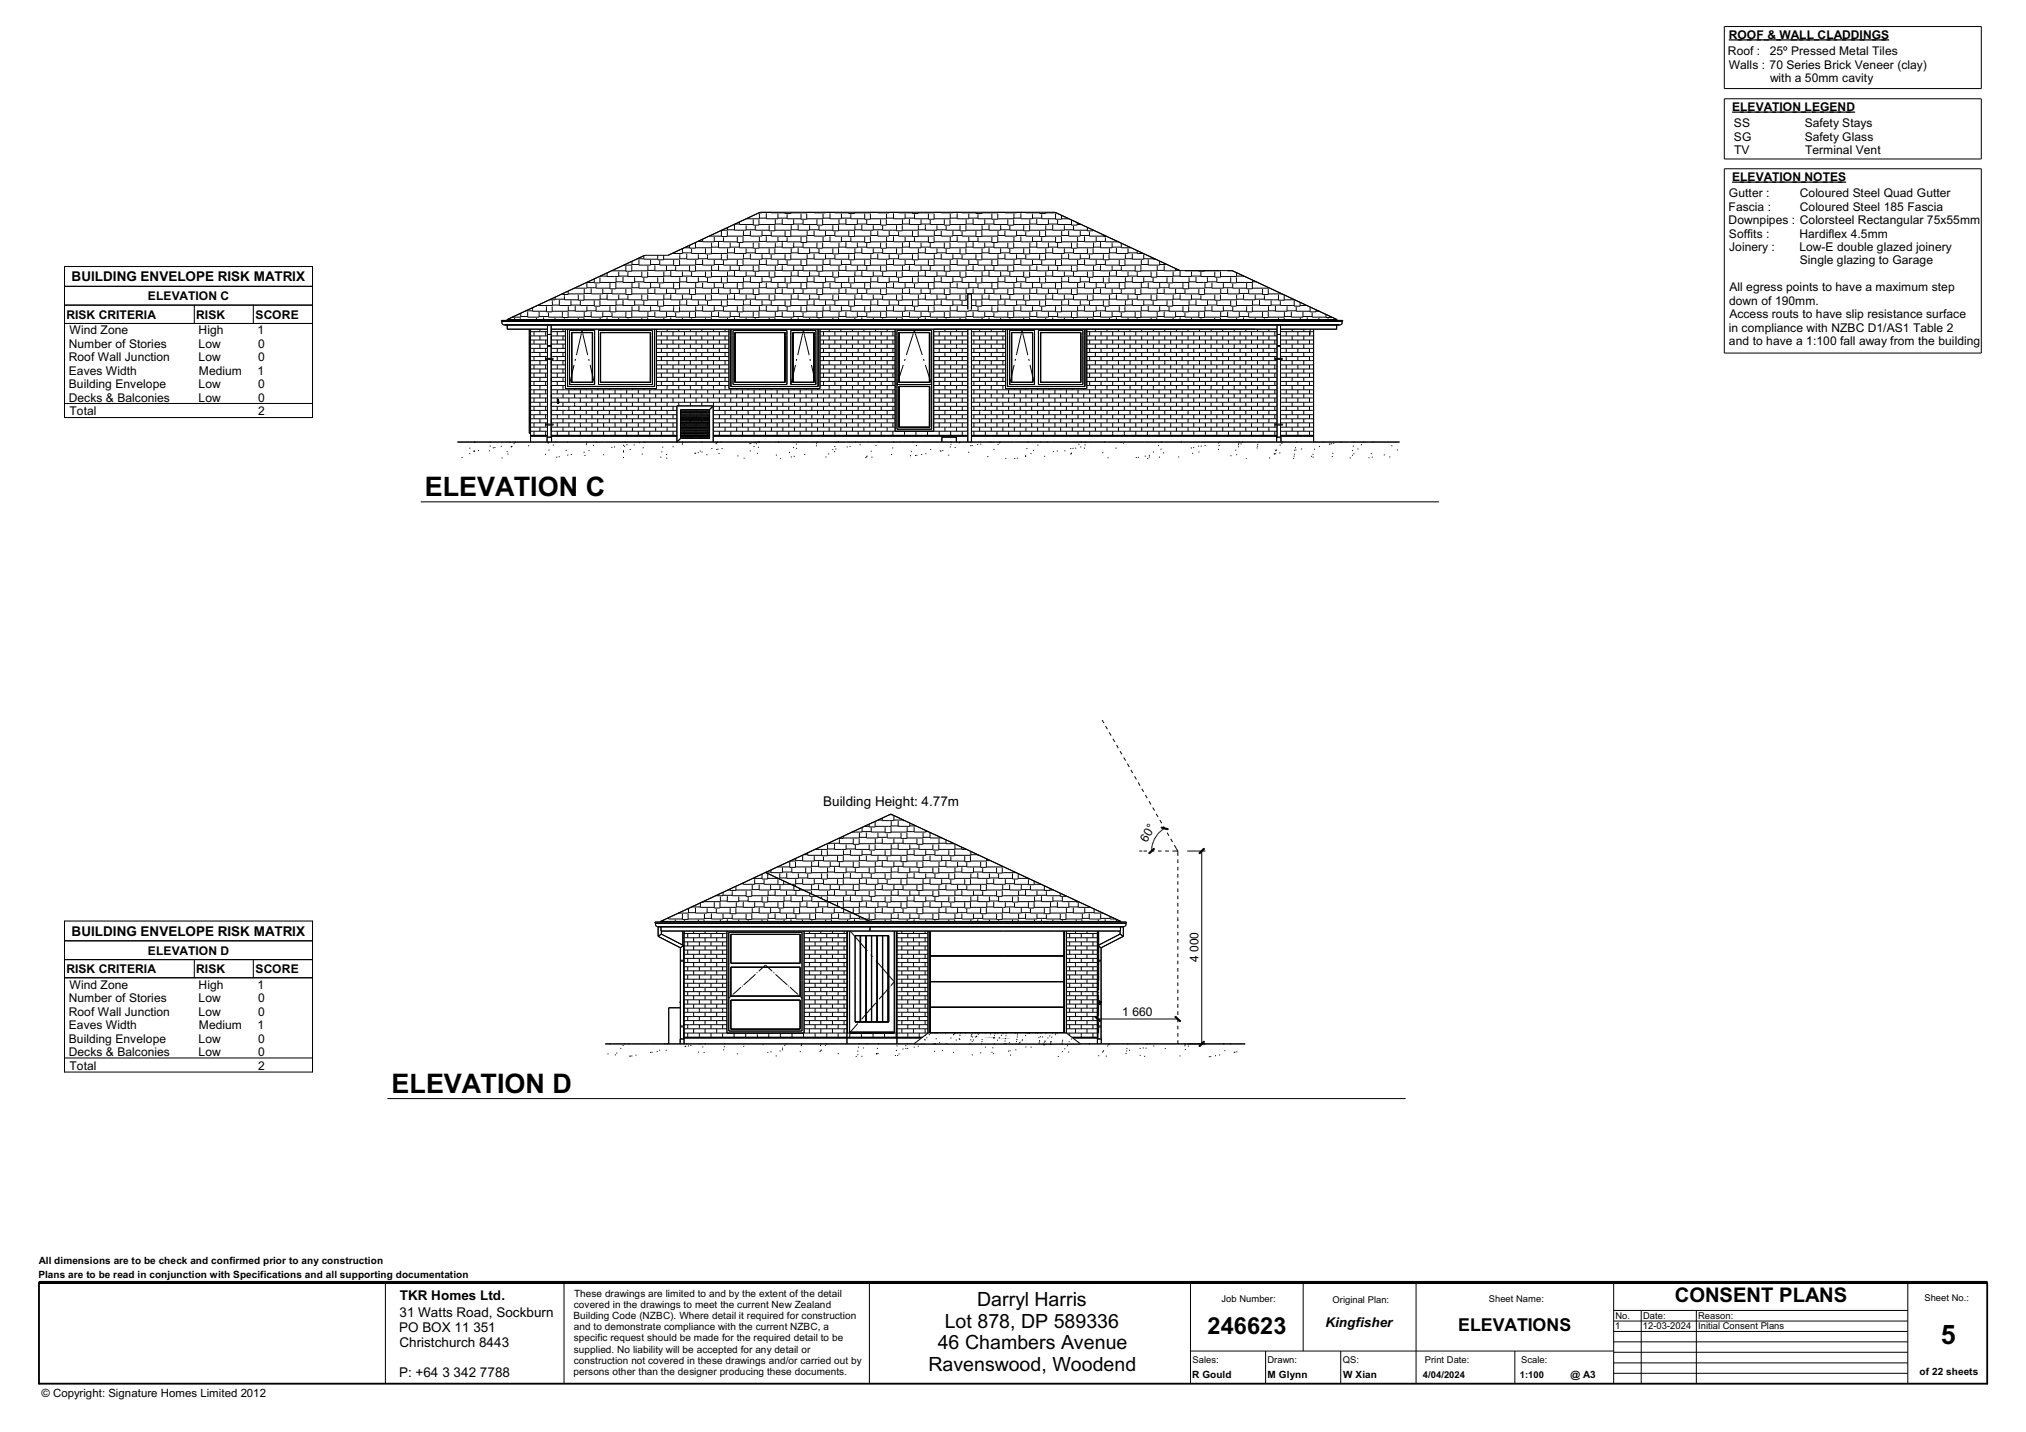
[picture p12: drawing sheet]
<svg xmlns="http://www.w3.org/2000/svg" width="420mm" height="297mm" viewBox="0 0 420 297" stroke-linecap="round" stroke-linejoin="round" font-family="sans-serif">
<defs><g id="words">
<g font-size="5.6">
<text x="88.1" y="103">ELEVATION C</text>
<text x="81.2" y="226.7">ELEVATION D</text>
<text x="402.5" y="278.8">5</text>
</g>
<text font-size="4.9" x="250.4" y="276.7">246623</text>
<text font-size="4.2" x="347.3" y="270.1">CONSENT PLANS</text>
<g font-size="4.1">
<text x="195.9" y="275.4">Lot 878, DP 589336</text>
<text x="202.6" y="270.8">Darryl Harris</text>
<text x="194.5" y="279.9">46 Chambers Avenue</text>
<text x="192.5" y="284.4">Ravenswood, Woodend</text>
</g>
<text font-size="3.7" x="302.4" y="276.1">ELEVATIONS</text>
<g font-size="2.8">
<text x="14.9" y="58.3">BUILDING ENVELOPE RISK MATRIX</text>
<text x="170.7" y="167.1">Building Height: 4.77m</text>
<text x="14.9" y="194.1">BUILDING ENVELOPE RISK MATRIX</text>
<text x="82.9" y="269.6">TKR Homes Ltd.</text>
<text x="82.8" y="273.2">31 Watts Road, Sockburn</text>
<text x="274.9" y="275.3">Kingfisher</text>
<text x="82.8" y="276.3">PO BOX 11 351</text>
<text x="82.8" y="279.4">Christchurch 8443</text>
<text x="82.8" y="285.6">P: +64 3 342 7788</text>
</g>
<g font-size="2.5">
<text x="358.4" y="11.4">Roof :</text>
<text x="358.5" y="8.1">ROOF &amp; WALL CLADDINGS</text>
<text x="367" y="11.4">25º Pressed Metal Tiles</text>
<text x="358.5" y="14.2">Walls : 70 Series Brick Veneer (clay)</text>
<text x="367.1" y="17">with a 50mm cavity</text>
<text x="359.2" y="23.1">ELEVATION LEGEND</text>
<text x="359.6" y="26.4">SS</text>
<text x="359.6" y="29.2">SG</text>
<text x="374.3" y="26.4">Safety Stays</text>
<text x="374.3" y="29.2">Safety Glass</text>
<text x="359.7" y="32">TV</text>
<text x="374.4" y="32">Terminal Vent</text>
<text x="358.6" y="40.9">Gutter :</text>
<text x="359.2" y="37.6">ELEVATION NOTES</text>
<text x="373.3" y="40.9">Coloured Steel Quad Gutter</text>
<text x="358.5" y="43.7">Fascia :</text>
<text x="358.5" y="46.5">Downpipes : Colorsteel Rectangular 75x55mm</text>
<text x="373.3" y="43.7">Coloured Steel 185 Fascia</text>
<text x="358.6" y="49.3">Soffits :</text>
<text x="358.6" y="52.1">Joinery :</text>
<text x="373.2" y="52.1">Low-E double glazed joinery</text>
<text x="373.2" y="49.3">Hardiflex 4.5mm</text>
<text x="373.3" y="54.9">Single glazing to Garage</text>
<text x="30.7" y="62.3">ELEVATION C</text>
<text x="358.6" y="63.2">down of 190mm.</text>
<text x="358.6" y="60.5">All egress points to have a maximum step</text>
<text x="13.8" y="66.1">RISK CRITERIA</text>
<text x="14.4" y="69.3">Wind Zone</text>
<text x="40.7" y="66.1">RISK</text>
<text x="41.2" y="69.3">High</text>
<text x="53" y="66.1">SCORE</text>
<text x="53.4" y="69.3">1</text>
<text x="358.5" y="68.8">in compliance with NZBC D1/AS1 Table 2</text>
<text x="358.6" y="71.6">and to have a 1:100 fall away from the building</text>
<text x="358.6" y="66">Access routs to have slip resistance surface</text>
<text x="14.3" y="72.1">Number of Stories</text>
<text x="14.3" y="74.9">Roof Wall Junction</text>
<text x="14.3" y="77.7">Eaves Width</text>
<text x="41.2" y="72.1">Low</text>
<text x="41.2" y="74.9">Low</text>
<text x="41.2" y="77.7">Medium</text>
<text x="53.4" y="77.7">1</text>
<text x="53.5" y="72.1">0</text>
<text x="53.5" y="74.9">0</text>
<text x="14.3" y="80.5">Building Envelope</text>
<text x="14.3" y="83.3">Decks &amp; Balconies</text>
<text x="41.2" y="83.3">Low</text>
<text x="41.2" y="80.5">Low</text>
<text x="53.5" y="83.3">0</text>
<text x="53.5" y="80.5">0</text>
<text x="14.4" y="86.1">Total</text>
<text x="53.6" y="86.1">2</text>
<text x="237.8" y="174.9" transform="rotate(-60 237.8 174.9)">60°</text>
<text x="13.8" y="201.8">RISK CRITERIA</text>
<text x="30.7" y="198">ELEVATION D</text>
<text x="40.7" y="201.8">RISK</text>
<text x="53" y="201.8">SCORE</text>
<text x="248.6" y="199.6" transform="rotate(-90 248.6 199.6)">4 000</text>
<text x="14.3" y="207.9">Number of Stories</text>
<text x="14.4" y="205.1">Wind Zone</text>
<text x="41.2" y="205.1">High</text>
<text x="41.2" y="207.9">Low</text>
<text x="53.4" y="205.1">1</text>
<text x="53.5" y="207.9">0</text>
<text x="14.3" y="210.7">Roof Wall Junction</text>
<text x="14.3" y="213.5">Eaves Width</text>
<text x="41.2" y="210.7">Low</text>
<text x="41.2" y="213.5">Medium</text>
<text x="53.4" y="213.5">1</text>
<text x="53.5" y="210.7">0</text>
<text x="232.7" y="210.7">1 660</text>
<text x="14.3" y="216.3">Building Envelope</text>
<text x="14.3" y="219.1">Decks &amp; Balconies</text>
<text x="14.4" y="221.9">Total</text>
<text x="41.2" y="219.1">Low</text>
<text x="41.2" y="216.3">Low</text>
<text x="53.5" y="219.1">0</text>
<text x="53.5" y="216.3">0</text>
<text x="53.6" y="221.9">2</text>
</g>
<text font-size="2.4" x="8.6" y="289.7">© Copyright: Signature Homes Limited 2012</text>
<g font-size="2.1">
<text x="8.1" y="262.3">All dimensions are to be check and confirmed prior to any construction</text>
<text x="8" y="265.1">Plans are to be read in conjunction with Specifications and all supporting documentation</text>
<text x="119" y="268.9">These drawings are limited to and by the extent of the detail</text>
<text x="118.9" y="273.6">Building Code (NZBC). Where detail it required for construction</text>
<text x="119" y="271.3">covered in the drawings to meet the current New Zealand</text>
<text x="119" y="275.9">and to demonstrate compliance with the current NZBC, a</text>
<text x="119" y="278.3">specific request should be made for the required detail to be</text>
<text x="119" y="280.6">supplied. No liability will be accepted for any detail or</text>
<text x="119" y="285.2">persons other than the designer producing these documents.</text>
<text x="119" y="282.9">construction not covered in these drawings and/or carried out by</text>
<text x="247.2" y="285.9">R Gould</text>
<text x="262.9" y="285.9">M Glynn</text>
<text x="278.6" y="285.9">W Xian</text>
<text x="325.7" y="285.9">@ A3</text>
<text x="398.1" y="285.2">of 22 sheets</text>
</g>
<g font-size="1.9">
<text x="399.1" y="269.9">Sheet No.:</text>
<text x="253.3" y="270.1">Job Number:</text>
<text x="276.4" y="270.3">Original Plan:</text>
<text x="308.7" y="270.1">Sheet Name:</text>
<text x="335" y="275.8">1</text>
<text x="335" y="273.6">No.</text>
<text x="340.7" y="275.8">12-03-2024</text>
<text x="340.7" y="273.6">Date:</text>
<text x="352.2" y="273.6">Reason:</text>
<text x="352.2" y="275.8">Initial Consent Plans</text>
<text x="247.3" y="282.7">Sales:</text>
<text x="262.8" y="282.7">Drawn:</text>
<text x="278.5" y="282.7">QS:</text>
<text x="295.1" y="285.8">4/04/2024</text>
<text x="295.5" y="282.7">Print Date:</text>
<text x="315.2" y="285.8">1:100</text>
<text x="315.5" y="282.8">Scale:</text>
</g>
</g></defs>
<path d="M8.1 266.1h404v20.9h-404z" fill="none" stroke="#000" stroke-width=".38"/>
<g fill="none" stroke="#000" stroke-width=".21">
<path d="M357.6 5.5h53.3v12.9h-53.3zM357.6 20.5h53.3v12.5h-53.3zM357.6 35h53.3v38.2h-53.3zM121.2 59.9v1.1h-3.4M121.7 58.6h1.5M121.7 58.7v1.1l-2.4-.1M121.7 59.7h1.9M122.6 59.8v1.2h2.4v-1.1M123.6 58.8v1h2.9M124.4 57.5v1.2h-1.2v-.8M125.9 57.3l-1.7 .1M126.5 58.7v1.2h1.2v-1.2"/>
<path d="M126.9 56.1l2.9 .1M127.8 58.5h1.4M127.8 57.5v1.1h-3.4M128.3 56.3v1.1h-2.4v-.8M128.3 57.3h1.9M129.2 57.4v1.2h2.4v-1.1M129.8 59.9v1.2h1.2v-1.2M129.8 55.1v1.2h1.2v-1.2M130.2 56.4v1h2.9M131.1 58.7v1.1h-3.4M131.1 59.7h1.4M131.1 54.2v.8h-1.7"/>
<path d="M131.1 54.9h1.4M131.6 58.5h1.9M132.2 53.7h1.3M132.5 58.6v1.2h2.4v-1.1M132.5 53.8v1.2h2.4v-1.1M133.1 56.3v1.2h1.2v-1.2M133.5 57.6v1h2.9M133.7 53h-.2v.8h2.9M133.7 53h4.9l19-9h61.2l25.9 12.1h10.8l21.8 10.2M133.7 53l-28.5 13.3M134.4 59.9v1.1h-3.4M134.4 55.1v1.1h-3.4"/>
<path d="M134.4 56.1h1.4M134.9 59.7h1.9M134.9 54.9h1.9M135.8 59.8v1.2h2.4v-1.1M135.8 55v1.2h2.4v-1.1M136.4 53v.9h1.2v-.9M136.4 57.5v1.2h1.2v-1.2M136.8 58.8v1h2.9M136.8 54v1h2.9M137.7 56.3v1.1h-3.4M137.7 57.3h1.4M138.2 56.1h1.9"/>
<path d="M139.1 56.2v1.2h2.4v-1.1M139.7 53.9v1.2h1.2v-1.2M139.7 58.7v1.2h1.2v-1.2M140.1 55.2v1h2.9M141 58.5h1.4M141 57.5v1.1h-3.4M141 52.7v1.1h-3.4M141 53.7h1.4M141.5 51.6v1h-2.2M141.5 57.3h1.9M141.5 52.5h1.9M141.9 51.4h1.1"/>
<path d="M142.4 57.4v1.2h2.4v-1.1M142.4 52.6v1.2h2.4v-1.1M143 59.9v1.2h1.2v-1.2M143 55.1v1.2h1.2v-1.2M143.4 51.6v1h2.9M143.4 56.4v1h2.9M144.2 50.3v1.2h-1.2v-.7M144.3 58.7v1.1h-3.4M144.3 59.7h1.4M144.3 53.9v1.1h-3.4M144.3 54.9h1.4M144.7 50.1h1"/>
<path d="M144.8 58.5h1.9M144.8 53.7h1.9M145.7 58.6v1.2h2.4v-1.1M145.7 53.8v1.2h2.4v-1.1M146.3 51.5v1.2h1.2v-1.2M146.3 56.3v1.2h1.2v-1.2M146.7 52.8v1h2.9M146.7 57.6v1h2.9M147.1 49h2.5M147.6 59.9v1.1h-3.4M147.6 50.3v1.1h-3.4M147.6 55.1v1.1h-3.4"/>
<path d="M147.6 56.1h1.4M147.6 51.3h1.4M148.1 59.7h1.9M148.1 49.1v1.1h-2.4v-.6M148.1 54.9h1.9M148.1 50.1h1.9M149 59.8v1.2h2.4v-1.1M149 50.2v1.2h2.4v-1.1M149 55v1.2h2.4v-1.1M149.6 47.9v1.2h1.2v-1.2M149.6 52.7v1.2h1.2v-1.2M149.6 57.5v1.2h1.2v-1.2"/>
<path d="M150 58.8v1h2.9M150 49.2v1h2.9M150 54v1h2.9M150.9 47.2v.6h-1.3M150.9 51.5v1.1h-3.4M150.9 56.3v1.1h-3.4M150.9 57.3h1.4M150.9 47.7h1.4M150.9 52.5h1.4M151.4 56.1h1.9M151.4 51.3h1.9M152.3 46.6v1.2h2.4v-1.1"/>
<path d="M152.3 51.4v1.2h2.4v-1.1M152.3 56.2v1.2h2.4v-1.1M152.4 46.5h.9M152.9 49.1v1.2h1.2v-1.2M152.9 53.9v1.2h1.2v-1.2M152.9 58.7v1.2h1.2v-1.2M153.3 46.1v.5h2.9M153.3 50.4v1h2.9M153.3 55.2v1h2.9M154.2 58.5h1.4M154.2 47.9v1.1h-3.4M154.2 52.7v1.1h-3.4"/>
<path d="M154.2 57.5v1.1h-3.4M154.2 53.7h1.4M154.2 48.9h1.4M154.7 57.3h1.9M154.7 47.7h1.9M154.7 52.5h1.9M155.6 47.8v1.2h2.4v-1.1M155.6 52.6v1.2h2.4v-1.1M155.6 57.4v1.2h2.4v-1.1M156.2 59.9v1.2h1.2v-1.2M156.2 45.5v1.2h1.2v-1.2M156.2 50.3v1.2h1.2v-1.2"/>
<path d="M156.2 55.1v1.2h1.2v-1.2M156.6 46.8v1h2.9M156.6 51.6v1h2.9M156.6 56.4v1h2.9M157.5 58.7v1.1h-3.4M157.5 59.7h1.4M157.5 44.3v1.1h-2.7M157.5 49.1v1.1h-3.4M157.5 53.9v1.1h-3.4M157.5 54.9h1.4M157.5 50.1h1.4M157.5 45.3h1.4"/>
<path d="M158 58.5h1.9M158 44v.2h-.6M158 53.7h1.9M158 48.9h1.9M158 44.1h1.9M158.9 58.6v1.2h2.4v-1.1M158.9 44.2v1.2h2.4v-1.1M158.9 49v1.2h2.4v-1.1M158.9 53.8v1.2h2.4v-1.1M159.5 46.7v1.2h1.2v-1.2M159.5 51.5v1.2h1.2v-1.2M159.5 56.3v1.2h1.2v-1.2"/>
<path d="M159.9 44v.2h2.9M159.9 48v1h2.9M159.9 52.8v1h2.9M159.9 57.6v1h2.9M160.8 59.9v1.1h-3.4M160.8 45.5v1.1h-3.4M160.8 50.3v1.1h-3.4M160.8 55.1v1.1h-3.4M160.8 56.1h1.4M160.8 51.3h1.4M160.8 46.5h1.4M161.3 59.7h1.9"/>
<path d="M161.3 54.9h1.9M161.3 50.1h1.9M161.3 45.3h1.9M162.2 59.8v1.2h2.4v-1.1M162.2 45.4v1.2h2.4v-1.1M162.2 50.2v1.2h2.4v-1.1M162.2 55v1.2h2.4v-1.1M162.8 44v.3h1.2v-.3M162.8 47.9v1.2h1.2v-1.2M162.8 52.7v1.2h1.2v-1.2M162.8 57.5v1.2h1.2v-1.2M163.2 58.8v1h2.9"/>
<path d="M163.2 44.4v1h2.9M163.2 49.2v1h2.9M163.2 54v1h2.9M164.1 46.7v1.1h-3.4M164.1 51.5v1.1h-3.4M164.1 56.3v1.1h-3.4M164.1 57.3h1.4M164.1 47.7h1.4M164.1 52.5h1.4M164.6 56.1h1.9M164.6 51.3h1.9M164.6 46.5h1.9"/>
<path d="M165.5 46.6v1.2h2.4v-1.1M165.5 51.4v1.2h2.4v-1.1M165.5 56.2v1.2h2.4v-1.1M166.1 44.3v1.2h1.2v-1.2M166.1 49.1v1.2h1.2v-1.2M166.1 53.9v1.2h1.2v-1.2M166.1 58.7v1.2h1.2v-1.2M166.5 45.6v1h2.9M166.5 50.4v1h2.9M166.5 55.2v1h2.9M167.4 58.5h1.4M167.4 44v.2h-3.4"/>
<path d="M167.4 47.9v1.1h-3.4M167.4 52.7v1.1h-3.4M167.4 57.5v1.1h-3.4M167.4 53.7h1.4M167.4 48.9h1.4M167.4 44.1h1.4M167.9 57.3h1.9M167.9 47.7h1.9M167.9 52.5h1.9M168.8 44v.2h2.4v-.2M168.8 47.8v1.2h2.4v-1.1M168.8 52.6v1.2h2.4v-1.1"/>
<path d="M168.8 57.4v1.2h2.4v-1.1M169.4 59.9v1.2h1.2v-1.2M169.4 45.5v1.2h1.2v-1.2M169.4 50.3v1.2h1.2v-1.2M169.4 55.1v1.2h1.2v-1.2M169.8 46.8v1h2.9M169.8 51.6v1h2.9M169.8 56.4v1h2.9M170.7 58.7v1.1h-3.4M170.7 59.7h1.4M170.7 44.3v1.1h-3.4M170.7 49.1v1.1h-3.4"/>
<path d="M170.7 53.9v1.1h-3.4M170.7 54.9h1.4M170.7 50.1h1.4M170.7 45.3h1.4M171.2 58.5h1.9M171.2 53.7h1.9M171.2 48.9h1.9M171.2 44.1h1.9M172.1 58.6v1.2h2.4v-1.1M172.1 44.2v1.2h2.4v-1.1M172.1 49v1.2h2.4v-1.1M172.1 53.8v1.2h2.4v-1.1"/>
<path d="M172.7 46.7v1.2h1.2v-1.2M172.7 51.5v1.2h1.2v-1.2M172.7 56.3v1.2h1.2v-1.2M173.1 44v.2h2.9M173.1 48v1h2.9M173.1 52.8v1h2.9M173.1 57.6v1h2.9M174 59.9v1.1h-3.4M174 45.5v1.1h-3.4M174 50.3v1.1h-3.4M174 55.1v1.1h-3.4M174 56.1h1.4"/>
<path d="M174 51.3h1.4M174 46.5h1.4M174.5 59.7h1.9M174.5 54.9h1.9M174.5 50.1h1.9M174.5 45.3h1.9M175.4 59.8v1.2h2.4v-1.1M175.4 45.4v1.2h2.4v-1.1M175.4 50.2v1.2h2.4v-1.1M175.4 55v1.2h2.4v-1.1M176 44v.3h1.2v-.3M176 47.9v1.2h1.2v-1.2"/>
<path d="M176 52.7v1.2h1.2v-1.2M176 57.5v1.2h1.2v-1.2M176.4 58.8v1h2.9M176.4 44.4v1h2.9M176.4 49.2v1h2.9M176.4 54v1h2.9M177.3 46.7v1.1h-3.4M177.3 51.5v1.1h-3.4M177.3 56.3v1.1h-3.4M177.3 57.3h1.4M177.3 47.7h1.4M177.3 52.5h1.4"/>
<path d="M177.8 56.1h1.9M177.8 51.3h1.9M177.8 46.5h1.9M178.7 46.6v1.2h2.4v-1.1M178.7 51.4v1.2h2.4v-1.1M178.7 56.2v1.2h2.4v-1.1M179.3 44.3v1.2h1.2v-1.2M179.3 49.1v1.2h1.2v-1.2M179.3 53.9v1.2h1.2v-1.2M179.3 58.7v1.2h1.2v-1.2M179.7 45.6v1h2.9M179.7 50.4v1h2.9"/>
<path d="M179.7 55.2v1h2.9M180.6 58.5h1.4M180.6 44v.2h-3.4M180.6 47.9v1.1h-3.4M180.6 52.7v1.1h-3.4M180.6 57.5v1.1h-3.4M180.6 53.7h1.4M180.6 48.9h1.4M180.6 44.1h1.4M181.1 57.3h1.9M181.1 47.7h1.9M181.1 52.5h1.9"/>
<path d="M182 44v.2h2.4v-.2M182 47.8v1.2h2.4v-1.1M182 52.6v1.2h2.4v-1.1M182 57.4v1.2h2.4v-1.1M182.6 59.9v1.2h1.2v-1.2M182.6 45.5v1.2h1.2v-1.2M182.6 50.3v1.2h1.2v-1.2M182.6 55.1v1.2h1.2v-1.2M183 46.8v1h2.9M183 51.6v1h2.9M183 56.4v1h2.9M183.9 58.7v1.1h-3.4"/>
<path d="M183.9 59.7h1.4M183.9 44.3v1.1h-3.4M183.9 49.1v1.1h-3.4M183.9 53.9v1.1h-3.4M183.9 54.9h1.4M183.9 50.1h1.4M183.9 45.3h1.4M184.4 58.5h2M184.4 53.7h2M184.4 48.9h2M184.4 44.1h2M185.3 58.6v1.2h2.4v-1.1"/>
<path d="M185.3 44.2v1.2h2.4v-1.1M185.3 49v1.2h2.4v-1.1M185.3 53.8v1.2h2.4v-1.1M185.9 46.7v1.2h1.2v-1.2M185.9 51.5v1.2h1.2v-1.2M185.9 56.3v1.2h1.2v-1.2M186.4 44v.2h2.8M186.4 48v1h2.8M186.4 52.8v1h2.8M186.4 57.6v1h2.8M187.2 59.9v1.1h-3.4M187.2 45.5v1.1h-3.4"/>
<path d="M187.2 50.3v1.1h-3.4M187.2 55.1v1.1h-3.4M187.2 56.1h1.4M187.2 51.3h1.4M187.2 46.5h1.4M187.7 59.7h2M187.7 54.9h2M187.7 50.1h2M187.7 45.3h2M188.6 59.8v1.2h2.4v-1.1M188.6 45.4v1.2h2.4v-1.1M188.6 50.2v1.2h2.4v-1.1"/>
<path d="M188.6 55v1.2h2.4v-1.1M189.2 44v.3h1.2v-.3M189.2 47.9v1.2h1.2v-1.2M189.2 52.7v1.2h1.2v-1.2M189.2 57.5v1.2h1.2v-1.2M189.7 58.8v1h2.8M189.7 44.4v1h2.8M189.7 49.2v1h2.8M189.7 54v1h2.8M190.5 46.7v1.1h-3.4M190.5 51.5v1.1h-3.4M190.5 56.3v1.1h-3.4"/>
<path d="M190.5 57.3h1.4M190.5 47.7h1.4M190.5 52.5h1.4M191 56.1h1.9M191 51.3h1.9M191 46.5h1.9M191.9 46.6v1.2h2.4v-1.1M191.9 51.4v1.2h2.4v-1.1M191.9 56.2v1.2h2.4v-1.1M192.5 44.3v1.2h1.2v-1.2M192.5 49.1v1.2h1.2v-1.2M192.5 53.9v1.2h1.2v-1.2"/>
<path d="M192.5 58.7v1.2h1.2v-1.2M192.9 45.6v1h2.9M192.9 50.4v1h2.9M192.9 55.2v1h2.9M193.8 58.5h1.4M193.8 44v.2h-3.4M193.8 47.9v1.1h-3.4M193.8 52.7v1.1h-3.4M193.8 57.5v1.1h-3.4M193.8 53.7h1.4M193.8 48.9h1.4M193.8 44.1h1.4"/>
<path d="M194.3 57.3h1.9M194.3 47.7h1.9M194.3 52.5h1.9M195.2 44v.2h2.4v-.2M195.2 47.8v1.2h2.4v-1.1M195.2 52.6v1.2h2.4v-1.1M195.2 57.4v1.2h2.4v-1.1M195.8 59.9v1.2h1.2v-1.2M195.8 45.5v1.2h1.2v-1.2M195.8 50.3v1.2h1.2v-1.2M195.8 55.1v1.2h1.2v-1.2M196.2 46.8v1h2.9"/>
<path d="M196.2 51.6v1h2.9M196.2 56.4v1h2.9M197.1 58.7v1.1h-3.4M197.1 59.7h1.4M197.1 44.3v1.1h-3.4M197.1 49.1v1.1h-3.4M197.1 53.9v1.1h-3.4M197.1 54.9h1.4M197.1 50.1h1.4M197.1 45.3h1.4M197.6 58.5h1.9M197.6 53.7h1.9"/>
<path d="M197.6 48.9h1.9M197.6 44.1h1.9M198.5 58.6v1.2h2.4v-1.1M198.5 44.2v1.2h2.4v-1.1M198.5 49v1.2h2.4v-1.1M198.5 53.8v1.2h2.4v-1.1M199.1 46.7v1.2h1.2v-1.2M199.1 51.5v1.2h1.2v-1.2M199.1 56.3v1.2h1.2v-1.2M199.5 57.6v1h2.9M199.5 44v.2h2.9M199.5 48v1h2.9"/>
<path d="M199.5 52.8v1h2.9M200.4 59.9v1.1h-3.4M200.4 45.5v1.1h-3.4M200.4 50.3v1.1h-3.4M200.4 55.1v1.1h-3.4M200.4 56.1h1.4M200.4 51.3h1.4M200.4 46.5h1.4M200.9 59.7h1.9M200.9 54.9h1.9M200.9 50.1h1.9M200.9 45.3h1.9"/>
<path d="M201.8 59.8v1.2h2.4v-1.1M201.8 45.4v1.2h2.4v-1.1M201.8 50.2v1.2h2.4v-1.1M201.8 55v1.2h2.4v-1.1M202.4 44v.3h1.2v-.3M202.4 47.9v1.2h1.2v-1.2M202.4 52.7v1.2h1.2v-1.2M202.4 57.5v1.2h1.2v-1.2M202.8 58.8v1h2.9M202.8 44.4v1h2.9M202.8 49.2v1h2.9M202.8 54v1h2.9"/>
<path d="M203.7 46.7v1.1h-3.4M203.7 51.5v1.1h-3.4M203.7 56.3v1.1h-3.4M203.7 57.3h1.4M203.7 47.7h1.4M203.7 52.5h1.4M204.2 56.1h1.9M204.2 51.3h1.9M204.2 46.5h1.9M205.1 46.6v1.2h2.4v-1.1M205.1 51.4v1.2h2.4v-1.1M205.1 56.2v1.2h2.4v-1.1"/>
<path d="M205.7 44.3v1.2h1.2v-1.2M205.7 49.1v1.2h1.2v-1.2M205.7 53.9v1.2h1.2v-1.2M205.7 58.7v1.2h1.2v-1.2M206.1 45.6v1h2.9M206.1 50.4v1h2.9M206.1 55.2v1h2.9M207 58.5h1.4M207 44v.2h-3.4M207 47.9v1.1h-3.4M207 52.7v1.1h-3.4M207 57.5v1.1h-3.4"/>
<path d="M207 53.7h1.4M207 48.9h1.4M207 44.1h1.4M207.5 57.3h1.9M207.5 47.7h1.9M207.5 52.5h1.9M208.4 44v.2h2.4v-.2M208.4 47.8v1.2h2.4v-1.1M208.4 52.6v1.2h2.4v-1.1M208.4 57.4v1.2h2.4v-1.1M209 59.9v1.2h1.2v-1.2M209 45.5v1.2h1.2v-1.2"/>
<path d="M209 50.3v1.2h1.2v-1.2M209 55.1v1.2h1.2v-1.2M209.4 46.8v1h2.9M209.4 51.6v1h2.9M209.4 56.4v1h2.9M210.3 58.7v1.1h-3.4M210.3 59.7h1.4M210.3 44.3v1.1h-3.4M210.3 49.1v1.1h-3.4M210.3 53.9v1.1h-3.4M210.3 54.9h1.4M210.3 50.1h1.4"/>
<path d="M210.3 45.3h1.4M210.8 58.5h1.9M210.8 53.7h1.9M210.8 48.9h1.9M210.8 44.1h1.9M211.7 58.6v1.2h2.4v-1.1M211.7 44.2v1.2h2.4v-1.1M211.7 49v1.2h2.4v-1.1M211.7 53.8v1.2h2.4v-1.1M212.3 46.7v1.2h1.2v-1.2M212.3 51.5v1.2h1.2v-1.2M212.3 56.3v1.2h1.2v-1.2"/>
<path d="M212.7 44v.2h2.9M212.7 48v1h2.9M212.7 52.8v1h2.9M212.7 57.6v1h2.9M213.6 59.9v1.1h-3.4M213.6 45.5v1.1h-3.4M213.6 50.3v1.1h-3.4M213.6 55.1v1.1h-3.4M213.6 56.1h1.4M213.6 51.3h1.4M213.6 46.5h1.4M214.1 59.7h1.9"/>
<path d="M214.1 54.9h1.9M214.1 50.1h1.9M214.1 45.3h1.9M215 59.8v1.2h2.4v-1.1M215 45.4v1.2h2.4v-1.1M215 50.2v1.2h2.4v-1.1M215 55v1.2h2.4v-1.1M215.6 44v.3h1.2v-.3M215.6 47.9v1.2h1.2v-1.2M215.6 52.7v1.2h1.2v-1.2M215.6 57.5v1.2h1.2v-1.2M216 58.8v1h2.9"/>
<path d="M216 44.4v1h2.9M216 49.2v1h2.9M216 54v1h2.9M216.8 44.2h2.3M216.9 46.7v1.1h-3.4M216.9 51.5v1.1h-3.4M216.9 56.3v1.1h-3.4M216.9 57.3h1.4M216.9 47.7h1.4M216.9 52.5h1.4M217.4 56.1h1.9M217.4 51.3h1.9"/>
<path d="M217.4 46.5h1.9M218.3 46.6v1.2h2.4v-1.1M218.3 51.4v1.2h2.4v-1.1M218.3 56.2v1.2h2.4v-1.1M218.9 44.3v1.2h1.2v-.8M218.9 49.1v1.2h1.2v-1.2M218.9 53.9v1.2h1.2v-1.2M218.9 58.7v1.2h1.2v-1.2M219.3 45.6v1h2.9M219.3 50.4v1h2.9M219.3 55.2v1h2.9M220.1 45.4h1.6"/>
<path d="M220.2 58.5h1.4M220.2 47.9v1.1h-3.4M220.2 52.7v1.1h-3.4M220.2 57.5v1.1h-3.4M220.2 53.7h1.4M220.2 48.9h1.4M220.7 57.3h1.9M220.7 47.7h1.9M220.7 52.5h1.9M221.6 47.8v1.2h2.4v-1.1M221.6 52.6v1.2h2.4v-1.1M221.6 57.4v1.2h2.4v-1.1"/>
<path d="M222.2 59.9v1.2h1.2v-1.2M222.2 45.6v1.1h1.2v-.5M222.2 50.3v1.2h1.2v-1.2M222.2 55.1v1.2h1.2v-1.2M222.6 46.8v1h2.9M222.6 51.6v1h2.9M222.6 56.4v1h2.9M223.4 46.6h.8M223.5 58.7v1.1h-3.4M223.5 59.7h1.4M223.5 49.1v1.1h-3.4M223.5 53.9v1.1h-3.4"/>
<path d="M223.5 54.9h1.4M223.5 50.1h1.4M224 58.5h1.9M224 53.7h1.9M224 48.9h1.9M224.9 58.6v1.2h2.4v-1.1M224.9 49v1.2h2.4v-1.1M224.9 53.8v1.2h2.4v-1.1M225.5 47.2v.7h1.2l.1-.1M225.5 51.5v1.2h1.2v-1.2M225.5 56.3v1.2h1.2v-1.2M225.9 48v1h2.9"/>
<path d="M225.9 52.8v1h2.9M225.9 57.6v1h2.9M226.8 59.9v1.1h-3.4M226.8 50.3v1.1h-3.4M226.8 55.1v1.1h-3.4M226.8 56.1h1.4M226.8 51.3h1.4M227.3 59.7h1.9M227.3 54.9h1.9M227.3 50.1h1.9M228.2 59.8v1.2h2.4v-1.1M228.2 50.2v1.2h2.4v-1.1"/>
<path d="M228.2 55v1.2h2.4v-1.1M228.8 48.7v.4h.8M228.8 52.7v1.2h1.2v-1.2M228.8 57.5v1.2h1.2v-1.2M229.2 58.8v1h2.9M229.2 49.2v1h2.7M229.2 54v1h2.9M230.1 51.5v1.1h-3.4M230.1 56.3v1.1h-3.4M230.1 57.3h1.4M230.1 52.5h1.4M230.6 56.1h1.9"/>
<path d="M230.6 51.3h1.9M231.5 51.4v1.2h2.4v-1.1M231.5 56.2v1.2h2.4v-1.1M232.1 50.2l.1 .1M232.1 53.9v1.2h1.2v-1.2M232.1 58.7v1.2h1.2v-1.2M232.5 50.5v.9h2M232.5 55.2v1h2.9M233.4 58.5h1.4M233.4 52.7v1.1h-3.4M233.4 57.5v1.1h-3.4M233.4 53.7h1.4"/>
<path d="M233.9 57.3h1.9M233.9 52.5h1.9M234.8 52.6v1.2h2.4v-1.1M234.8 57.4v1.2h2.4v-1.1M235.4 59.9v1.2h1.2v-1.2M235.4 55.1v1.2h1.2v-1.2M235.8 52v.6h1.3M235.8 56.4v1h2.9M236.7 58.7v1.1h-3.4M236.7 59.7h1.4M236.7 53.9v1.1h-3.4M236.7 54.9h1.4"/>
<path d="M237.2 58.5h1.9M237.2 53.7h1.9M238.1 58.6v1.2h2.4v-1.1M238.1 53.8v1.2h2.4v-.8M238.7 56.3v1.2h1.2v-1.2M239.1 53.5v.3h.6M239.1 57.6v1h2.9M240 59.9v1.1h-3.4M240 55.1v1.1h-3.4M240 56.1h1.4M240.5 59.7h1.9M240.5 54.9h1.5"/>
<path d="M241.4 59.8v1.2h2.4v-1.1M241.4 55v1.2h2.4v-.5M242 57.5v1.2h1.2v-1.2M242.4 58.8v1h2.9M243.3 56.3v1.1h-3.4M243.3 57.3h1.4M243.8 56.1h.8M244.7 56.2v1.2h2.4v-1.1M245.3 58.7v1.2h1.2v-1.2M245.7 56.1l2.9 .1M246.6 58.5h1.4M246.6 57.5v1.1h-3.4"/>
<path d="M247.1 57.3h1.9M248 57.4v1.2h2.4v-1.1M248.6 59.9v1.2h1.2v-1.2M248.6 56.1v.2h1.2v-.2M249 56.4v1h2.9M249.9 58.7v1.1h-3.4M249.9 59.7h1.4M250.4 58.5h1.9M251.3 58.6v1.2h2.4v-1.1M251.9 56.3v1.2h1.2v-1.2M252.3 57.6v1h2.9M253.2 59.9v1.1h-3.4"/>
<path d="M253.2 56.1l-3.4 .1M253.7 59.7h2M254.6 59.8v1.2h2.4v-1.1M254.6 56.1l1 .1M255.2 57.5v1.2h1.2v-1.2M255.7 58.8v1h2.8M256.5 56.6v.8h-3.4M256.5 57.3h1.4M257.9 57.2v.2h.3M258.5 58.7v1.2h1.2v-1.2M259.8 58.5h.8M259.8 58.1v.5h-3.4"/>
<path d="M260.3 58.3l6.1 2.9M261.8 59.9v1.2h1.2v-1.2M263.1 59.6v.2h-3.4M263.1 59.7h.1M104 66.6v-.1h174.4l-.2 .8M104 66.6l174.3 .1M104 66.6l.1 .5 .4 .3 173.6-.1M105.2 66.3v.2zM105.2 66.3h172.1M105.2 67.4v.9h8.3M106.7 66v.3M107.9 66v.3"/>
<path d="M108 64.9v.9h-1.8M108 65.7h1.4M109 64.5h1.4M109.4 64.6v1.2h2.4v-1.1M109.8 68.3v21.6h.2M110 78.3h3.5M110 77.4h3.5M110 76.5h3.5M110 75.7h3.5M110 74.8h3.5M110 74h3.5M110 73.1h3.5"/>
<path d="M110 72.3h3.5M110 71.4h3.5M110 70.5h3.5M110 69.7h3.5M110 80h3.5M110 79.1h3.5M110 68.8h3.5M110 68.3v23.4M110.4 63.8v.8h2.9M110.7 68.8v.9M110.7 70.5v.9M110.7 72.3v.8"/>
<path d="M110.7 74v.8M110.7 75.7v.8M110.7 77.4v.9M110.7 79.1v.9M111.2 63.5h-.1M111.3 66v.3M111.8 65.7h1.9M112 68.3v.5M112 69.7v.8M112 71.4v.9M112 73.1v.9M112 74.8v.9"/>
<path d="M112 76.5v.9M112 78.3v.8M112 80v.9M112.7 65.8v.5M113.1 74.3h1.6v.2h-1.6zM113.2 68.8v.9M113.2 70.5v.9M113.2 72.3v.8M113.2 74v.8M113.2 75.7v.8M113.2 77.4v.9M113.2 79.1v.9"/>
<path d="M113.3 63.5v1.2h1.2v-1.2M113.5 71.8h.8M113.5 69.4h.8M113.5 67.4v23.3M113.7 64.9v.9h2.9M114.3 78.3h3M114.3 77.4h3M114.3 76.5h3M114.3 75.7h3M114.3 74.8h3M114.3 74h3M114.3 73.1h3"/>
<path d="M114.3 72.3h3M114.3 71.4h3M114.3 70.5h3M114.3 69.7h3M114.3 80h3M114.3 79.1h3M114.3 68.8h3M114.3 67.4v23.3M114.3 68.3h150.5M114.6 62.3v1.1h-3.2M114.6 63.3h1.4M115.1 61.6v.6h-1.2"/>
<path d="M115.1 62.1h2M115.1 66v.3M115.6 68.8v.9M115.6 70.5v.9M115.6 72.3v.8M115.6 74v.8M115.6 75.7v.8M115.6 77.4v.9M115.6 79.1v.9M116 62.2v1.2h2.4v-1.1M116.5 61h.1M116.6 64.7v1.2h1.2v-1.2"/>
<path d="M116.8 68.3v.5M116.8 69.7v.8M116.8 71.4v.9M116.8 73.1v.9M116.8 74.8v.9M116.8 76.5v.9M116.8 78.3v.8M116.8 80v.9M117.1 61.3v.9h2.8M117.1 66v.3M117.3 68.3v12.3h18.8v-12.3M117.7 68.3v11.9h18.1v-11.9"/>
<path d="M117.7 68.3v11.8M117.8 60.4v.7h-1.2v-.2M117.9 63.5v1.1h-3.4M117.9 64.5h1.4M118.1 79.8v-11.3h5.2v11.3M118.1 79.8h5.2M118.4 63.3h2M118.5 69h4.4M118.5 69v10.3M118.5 69h.1M118.5 79.3h4.4M118.6 69v10.3"/>
<path d="M118.6 79.3h4.3M118.6 79.3h-.1M119 75.7l-.9 4.1M119.3 63.4v1.2h2.4v-1.1M119.3 74.5v.3M119.9 61.1v1.2h1.2v-1.2M119.9 66v.3M120.4 62.4v1h2.8M120.6 69.2l-1.1 4.5M120.6 69l.1-.5 .1 .5M120.6 69v.1M120.8 69v.1"/>
<path d="M120.9 69.2l1 4.5M121.1 66v.3M121.2 64.7v1.1h-3.4M121.2 65.7h1.4M121.2 60.9h1.4M121.7 64.5h1.9M122.1 74.5l.1 .3M122.4 75.7l.9 4.1M122.6 64.6v1.2h2.4v-1.1M122.9 69v10.3M122.9 69h-4.3M123.2 62.3v1.2h1.2v-1.2"/>
<path d="M123.6 63.6v1h2.9M124.1 68.5h11.2v11.3h-11.2zM124.5 61.1v1.1h-3.4M124.5 62.1h1.4M124.5 66v.3M124.5 69v10.3M124.5 69h10.4M124.5 69h.1M124.5 79.3h10.4M124.5 79.3h.1M125 65.7h1.9M125 60.9h1.9"/>
<path d="M125.9 61v1.2h2.4v-1.1M125.9 65.8v.5M126.5 63.5v1.2h1.2v-1.2M126.9 60v1h2.9M126.9 64.9v.9h2.9M127.8 62.3v1.1h-3.4M127.8 63.3h1.4M128.3 62.1h1.9M128.3 66v.3M129.2 62.2v1.2h2.4v-1.1M129.8 64.7v1.2h1.2v-1.2M130.2 61.3v.9h2.9"/>
<path d="M130.2 66v.3M131.1 63.5v1.1h-3.4M131.1 64.5h1.4M131.6 63.3h1.9M132.5 63.4v1.2h2.4v-1.1M133.1 61.1v1.2h1.2v-1.2M133.1 66v.3M133.5 62.4v1h2.9M134.3 66v.3M134.4 64.7v1.1h-3.4M134.4 65.7h1.4M134.4 60.9h1.4"/>
<path d="M134.9 69v10.3M134.9 79.3h.1M134.9 64.5h1.9M134.9 69h.1M135.7 68.3v11.8M135.8 64.6v1.2h2.4v-1.1M136.1 78.3h15.1M136.1 77.4h15.1M136.1 76.5h15.1M136.1 75.7h15.1M136.1 74.8h15.1M136.1 74h15.1"/>
<path d="M136.1 73.1h15.1M136.1 72.3h15.1M136.1 71.4h15.1M136.1 70.5h15.1M136.1 69.7h15.1M136.1 80h15.1M136.1 79.1h15.1M136.1 68.8h15.1M136.4 62.3v1.2h1.2v-1.2M136.8 63.6v1h2.9M137.2 68.8v.9M137.2 70.5v.9"/>
<path d="M137.2 72.3v.8M137.2 74v.8M137.2 75.7v.8M137.2 77.4v.9M137.2 79.1v.9M137.7 61.1v1.1h-3.4M137.7 62.1h1.4M137.7 66v.3M138.2 65.7h1.9M138.2 60.9h1.9M138.3 68.3v.5M138.3 69.7v.8"/>
<path d="M138.3 71.4v.9M138.3 73.1v.9M138.3 74.8v.9M138.3 76.5v.9M138.3 78.3v.8M138.3 80v.9M139.1 61v1.2h2.4v-1.1M139.1 65.8v.5M139.6 68.8v.9M139.6 70.5v.9M139.6 72.3v.8M139.6 74v.8"/>
<path d="M139.6 75.7v.8M139.6 77.4v.9M139.6 79.1v.9M139.7 63.5v1.2h1.2v-1.2M140.1 60v1h2.9M140.1 64.9v.9h2.9M140.8 68.3v.5M140.8 69.7v.8M140.8 71.4v.9M140.8 73.1v.9M140.8 74.8v.9M140.8 76.5v.9"/>
<path d="M140.8 78.3v.8M140.8 80v.9M141 62.3v1.1h-3.4M141 63.3h1.4M141.5 62.1h1.9M141.5 66v.3M141.9 68.8v.9M141.9 70.5v.9M141.9 72.3v.8M141.9 74v.8M141.9 75.7v.8M141.9 77.4v.9"/>
<path d="M141.9 79.1v.9M142.4 62.2v1.2h2.4v-1.1M143 64.7v1.2h1.2v-1.2M143.2 68.3v.5M143.2 69.7v.8M143.2 71.4v.9M143.2 73.1v.9M143.2 74.8v.9M143.2 76.5v.9M143.2 78.3v.8M143.2 80v.9M143.4 61.3v.9h2.9"/>
<path d="M143.4 66v.3M144.3 63.5v1.1h-3.4M144.3 64.5h1.4M144.4 68.8v.9M144.4 70.5v.9M144.4 72.3v.8M144.4 74v.8M144.4 75.7v.8M144.4 77.4v.9M144.4 79.1v.9M144.8 63.3h1.9M145.5 68.3v.5"/>
<path d="M145.5 69.7v.8M145.5 71.4v.9M145.5 73.1v.9M145.5 74.8v.9M145.5 76.5v.9M145.5 78.3v.8M145.5 80v.9M145.7 63.4v1.2h2.4v-1.1M146.3 61.1v1.2h1.2v-1.2M146.3 66v.3M146.7 62.4v1h2.9M146.8 68.8v.9"/>
<path d="M146.8 70.5v.9M146.8 72.3v.8M146.8 74v.8M146.8 75.7v.8M146.8 77.4v.9M146.8 79.1v.9M147.5 66v.3M147.6 64.7v1.1h-3.4M147.6 65.7h1.4M147.6 60.9h1.4M148 68.3v.5M148 69.7v.8"/>
<path d="M148 71.4v.9M148 73.1v.9M148 74.8v.9M148 76.5v.9M148 78.3v.8M148 80v.9M148.1 64.5h1.9M149 64.6v1.2h2.4v-1.1M149.2 68.8v.9M149.2 70.5v.9M149.2 72.3v.8M149.2 74v.8"/>
<path d="M149.2 75.7v.8M149.2 77.4v.9M149.2 79.1v.9M149.6 62.3v1.2h1.2v-1.2M150 63.6v1h2.9M150.4 68.3v.5M150.4 69.7v.8M150.4 71.4v.9M150.4 73.1v.9M150.4 74.8v.9M150.4 76.5v.9M150.4 78.3v.8"/>
<path d="M150.4 80v.9M150.9 61.1v1.1h-3.4M150.9 62.1h1.4M150.9 66v.3M151.2 68.3v12.3h18.9v-12.3M151.4 65.7h1.9M151.4 60.9h1.9M151.6 68.3v11.9h18.1v-11.9M151.6 68.3v11.8M152 68.5h11.2v11.3h-11.2zM152.3 61v1.2h2.4v-1.1M152.3 65.8v.5"/>
<path d="M152.4 69h10.4M152.4 69v10.3M152.4 69h.1M152.4 79.3h10.4M152.4 79.3h.1M152.9 63.5v1.2h1.2v-1.2M153.3 60v1h2.9M153.3 64.9v.9h2.9M154.2 62.3v1.1h-3.4M154.2 63.3h1.4M154.7 62.1h1.9M154.7 66v.3"/>
<path d="M155.6 62.2v1.2h2.4v-1.1M156.2 64.7v1.2h1.2v-1.2M156.6 61.3v.9h2.9M156.6 66v.3M157.5 63.5v1.1h-3.4M157.5 64.5h1.4M158 63.3h1.9M158.9 63.4v1.2h2.4v-1.1M159.5 61.1v1.2h1.2v-1.2M159.5 66v.3M159.9 62.4v1h2.9M160.7 66v.3"/>
<path d="M160.8 64.7v1.1h-3.4M160.8 65.7h1.4M160.8 60.9h1.4M161.3 64.5h1.9M162.2 64.6v1.2h2.4v-1.1M162.8 62.3v1.2h1.2v-1.2M162.8 69v10.3M162.8 69h-10.4M163.2 63.6v1h2.9M164 79.8v-11.3h5.2v11.3M164 79.8h5.2M164.1 61.1v1.1h-3.4"/>
<path d="M164.1 62.1h1.4M164.1 66v.3M164.4 69h4.4M164.4 69v10.3M164.4 69h.1M164.4 79.3h4.4M164.5 69h4.3M164.5 69v10.3M164.5 79.3h4.3M164.5 79.3h-.1M164.6 65.7h1.9M164.6 60.9h1.9"/>
<path d="M165 75.7l-1 4.1M165.2 74.5l-.1 .3M165.5 61v1.2h2.4v-1.1M165.5 65.8v.5M166.1 63.5v1.2h1.2v-1.2M166.5 69.2l-1.1 4.5M166.5 69l.1-.5 .1 .5M166.5 69v.1M166.5 60v1h2.9M166.5 64.9v.9h2.9M166.7 69l.1 .1M166.8 69.2l1 4.5"/>
<path d="M167.4 62.3v1.1h-3.4M167.4 63.3h1.4M167.9 62.1h1.9M167.9 66v.3M168 74.5l.1 .3M168.3 75.7l.9 4.1M168.8 69v10.3M168.8 79.3h.1M168.8 62.2v1.2h2.4v-1.1M168.8 69h.1M169.4 64.7v1.2h1.2v-1.2M169.6 68.3v11.8"/>
<path d="M169.8 61.3v.9h2.9M169.8 66v.3M170.1 78.3h15.5M170.1 77.4h15.5M170.1 76.5h15.5M170.1 75.7h15.5M170.1 74.8h15.5M170.1 74h15.5M170.1 73.1h15.5M170.1 72.3h15.5M170.1 71.4h15.5M170.1 70.5h15.5"/>
<path d="M170.1 69.7h15.5M170.1 80h15.5M170.1 79.1h15.5M170.1 68.8h15.5M170.7 63.5v1.1h-3.4M170.7 64.5h1.4M170.8 68.8v.9M170.8 70.5v.9M170.8 72.3v.8M170.8 74v.8M170.8 75.7v.8M170.8 77.4v.9"/>
<path d="M170.8 79.1v.9M171.2 63.3h1.9M172 68.3v.5M172 69.7v.8M172 71.4v.9M172 73.1v.9M172 74.8v.9M172 76.5v.9M172 78.3v.8M172 80v.9M172.1 63.4v1.2h2.4v-1.1M172.7 61.1v1.2h1.2v-1.2"/>
<path d="M172.7 66v.3M173.1 62.4v1h2.9M173.1 68.8v.9M173.1 70.5v.9M173.1 72.3v.8M173.1 74v.8M173.1 75.7v.8M173.1 77.4v.9M173.1 79.1v.9M173.9 66v.3M174 64.7v1.1h-3.4M174 65.7h1.4"/>
<path d="M174 60.9h1.4M174.4 68.3v.5M174.4 69.7v.8M174.4 71.4v.9M174.4 73.1v.9M174.4 74.8v.9M174.4 76.5v.9M174.4 78.3v.8M174.4 80v.9M174.5 64.5h1.9M175.4 64.6v1.2h2.4v-1.1M175.6 68.8v.9"/>
<path d="M175.6 70.5v.9M175.6 72.3v.8M175.6 74v.8M175.6 75.7v.8M175.6 77.4v.9M175.6 79.1v.9M176 62.3v1.2h1.2v-1.2M176.4 63.6v1h2.9M176.8 68.3v.5M176.8 69.7v.8M176.8 71.4v.9M176.8 73.1v.9"/>
<path d="M176.8 74.8v.9M176.8 76.5v.9M176.8 78.3v.8M176.8 80v.9M177.3 61.1v1.1h-3.4M177.3 62.1h1.4M177.3 66v.3M177.8 65.7h1.9M177.8 60.9h1.9M178 68.8v.9M178 70.5v.9M178 72.3v.8"/>
<path d="M178 74v.8M178 75.7v.8M178 77.4v.9M178 79.1v.9M178.7 61v1.2h2.4v-1.1M178.7 65.8v.5M179.2 68.3v.5M179.2 69.7v.8M179.2 71.4v.9M179.2 73.1v.9M179.2 74.8v.9M179.2 76.5v.9"/>
<path d="M179.2 78.3v.8M179.2 80v.9M179.3 63.5v1.2h1.2v-1.2M179.7 60v1h2.9M179.7 64.9v.9h2.9M180.4 68.8v.9M180.4 70.5v.9M180.4 72.3v.8M180.4 74v.8M180.4 75.7v.8M180.4 77.4v.9M180.4 79.1v.9"/>
<path d="M180.6 62.3v1.1h-3.4M180.6 63.3h1.4M181.1 62.1h1.9M181.1 66v.3M181.6 68.3v.5M181.6 69.7v.8M181.6 71.4v.9M181.6 73.1v.9M181.6 74.8v.9M181.6 76.5v.9M181.6 78.3v.8M181.6 80v.9"/>
<path d="M182 62.2v1.2h2.4v-1.1M182.6 64.7v1.2h1.2v-1.2M182.8 68.8v.9M182.8 70.5v.9M182.8 72.3v.8M182.8 74v.8M182.8 75.7v.8M182.8 77.4v.9M182.8 79.1v.9M183 61.3v.9h2.9M183 66v.3M183.9 63.5v1.1h-3.4"/>
<path d="M183.9 64.5h1.4M184 68.3v.5M184 69.7v.8M184 71.4v.9M184 73.1v.9M184 74.8v.9M184 76.5v.9M184 78.3v.8M184 80v.9M184.4 63.3h2M185.2 68.8v.9M185.2 70.5v.9"/>
<path d="M185.2 72.3v.8M185.2 74v.8M185.2 75.7v.8M185.2 77.4v.9M185.2 79.1v.9M185.3 63.4v1.2h2.4v-1.1M185.6 68.3v21.2M185.9 61.1v1.2h1.2v-1.2M185.9 66v.3M186 68.5h7.2v20.5h-7.2zM186.4 62.4v1h2.8M186.4 69h6.4"/>
<path d="M186.4 69v10.3M186.4 69h.1M186.4 79.3h6.4M186.5 69h6.2M186.5 69v10.3M186.5 79.3h6.2M186.5 79.3h-.1M187.1 66v.3M187.2 64.7v1.1h-3.4M187.2 65.7h1.4M187.2 60.9h1.4M187.3 75.7l-1.3 4.1h7.2l-1.3-4.1"/>
<path d="M187.7 64.5h2M187.7 74.5l-.1 .3M188.6 64.6v1.2h2.4v-1.1M189.2 62.3v1.2h1.2v-1.2M189.4 69.2l-1.4 4.5M189.4 69v.1M189.5 69l.1-.5 .1 .5M189.7 63.6v1h2.8M189.8 69v.1M189.8 69.2l1.5 4.5M190.5 61.1v1.1h-3.4M190.5 62.1h1.4"/>
<path d="M190.5 66v.3M191 65.7h1.9M191 60.9h1.9M191.5 74.5l.1 .3M191.9 61v1.2h2.4v-1.1M191.9 65.8v.5M192.5 63.5v1.2h1.2v-1.2M192.7 69v10.3M192.7 79.3h.1M192.8 69v10.3M192.8 69h-.1M192.9 60v1h2.9"/>
<path d="M192.9 64.9v.9h2.9M193.6 78.3h7.1M193.6 77.4h7.1M193.6 76.5h7.1M193.6 75.7h7.1M193.6 74.8h7.1M193.6 74h7.1M193.6 73.1h7.1M193.6 72.3h7.1M193.6 71.4h7.1M193.6 70.5h7.1M193.6 69.7h7.1"/>
<path d="M193.6 80h7.1M193.6 79.1h7.1M193.6 68.8h7.1M193.6 68.3v21.2M193.8 62.3v1.1h-3.4M193.8 63.3h1.4M194.3 62.1h1.9M194.3 66v.3M194.8 68.8v.9M194.8 70.5v.9M194.8 72.3v.8M194.8 74v.8"/>
<path d="M194.8 75.7v.8M194.8 77.4v.9M194.8 79.1v.9M195.2 62.2v1.2h2.4v-1.1M195.8 64.7v1.2h1.2v-1.2M196 68.3v.5M196 69.7v.8M196 71.4v.9M196 73.1v.9M196 74.8v.9M196 76.5v.9M196 78.3v.8"/>
<path d="M196 80v.9M196.2 61.3v.9h2.9M196.2 66v.3M197.1 63.5v1.1h-3.4M197.1 64.5h1.4M197.1 68.8v.9M197.1 70.5v.9M197.1 72.3v.8M197.1 74v.8M197.1 75.7v.8M197.1 77.4v.9M197.1 79.1v.9"/>
<path d="M197.6 63.3h1.9M198.4 68.3v.5M198.4 69.7v.8M198.4 71.4v.9M198.4 73.1v.9M198.4 74.8v.9M198.4 76.5v.9M198.4 78.3v.8M198.4 80v.9M198.5 63.4v1.2h2.4v-.3M199.1 61.1v1.2h1.2v-1.2M199.1 66v.3"/>
<path d="M199.5 62.4v1h1.2M199.6 68.8v.9M199.6 70.5v.9M199.6 72.3v.8M199.6 74v.8M199.6 75.7v.8M199.6 77.4v.9M199.6 79.1v.9M200.3 62.2h.4M200.3 66v.3M200.4 64.7v1.1h-3.4M200.4 65.7h1.4"/>
<path d="M200.4 60.9h1.4M200.7 64.2v-3.2h.8v3.2M200.7 68.3v23.4M200.9 64.5h1.9M201.4 64.3l-.1 .1M201.5 78.3h7M201.5 77.4h7M201.5 76.5h7M201.5 75.7h7M201.5 74.8h7M201.5 74h7M201.5 73.1h7"/>
<path d="M201.5 72.3h7M201.5 71.4h7M201.5 70.5h7M201.5 69.7h7M201.5 80h7M201.5 79.1h7M201.5 68.8h7M201.5 63.4h.9M201.5 68.3v23.4M201.8 64.6v1.2h2.4v-1.1M202 68.8v.9M202 70.5v.9"/>
<path d="M202 72.3v.8M202 74v.8M202 75.7v.8M202 77.4v.9M202 79.1v.9M202.4 62.3v1.2h1.2v-1.2M202.8 63.6v1h2.9M203.2 68.3v.5M203.2 69.7v.8M203.2 71.4v.9M203.2 73.1v.9M203.2 74.8v.9"/>
<path d="M203.2 76.5v.9M203.2 78.3v.8M203.2 80v.9M203.7 61.1v1.1h-2.2M203.7 62.1h1.4M203.7 66v.3M204.2 65.7h1.9M204.2 60.9h1.9M204.3 68.8v.9M204.3 70.5v.9M204.3 72.3v.8M204.3 74v.8"/>
<path d="M204.3 75.7v.8M204.3 77.4v.9M204.3 79.1v.9M205.1 61v1.2h2.4v-1.1M205.1 65.8v.5M205.6 68.3v.5M205.6 69.7v.8M205.6 71.4v.9M205.6 73.1v.9M205.6 74.8v.9M205.6 76.5v.9M205.6 78.3v.8"/>
<path d="M205.6 80v.9M205.7 63.5v1.2h1.2v-1.2M206.1 60v1h2.9M206.1 64.9v.9h2.9M206.8 68.8v.9M206.8 70.5v.9M206.8 72.3v.8M206.8 74v.8M206.8 75.7v.8M206.8 77.4v.9M206.8 79.1v.9M207 62.3v1.1h-3.4"/>
<path d="M207 63.3h1.4M207.5 62.1h1.9M207.5 66v.3M208 68.3v.5M208 69.7v.8M208 71.4v.9M208 73.1v.9M208 74.8v.9M208 76.5v.9M208 78.3v.8M208 80v.9M208.4 62.2v1.2h2.4v-1.1"/>
<path d="M208.5 68.3v12.3h16.9v-12.3M208.9 68.3v11.9h16.1v-11.9M209 64.7v1.2h1.2v-1.2M209.4 79.8v-11.3h5.1v11.3M209.4 79.8h5.1M209.4 61.3v.9h2.9M209.4 66v.3M209.8 69h4.4M209.8 69v10.3M209.8 69h.1M209.8 79.3h4.4M209.8 69h4.3"/>
<path d="M209.8 79.3h4.3M209.8 79.3h.1M210.3 63.5v1.1h-3.4M210.3 64.5h1.4M210.3 75.7l-.9 4.1M210.6 74.5l-.1 .3M210.8 63.3h1.9M211.7 63.4v1.2h2.4v-1.1M211.8 69.2l-1 4.5M211.8 69v.1M211.9 69l.1-.5v.5M212.1 69.2l1 4.5"/>
<path d="M212.1 69v.1M212.3 61.1v1.2h1.2v-1.2M212.3 66v.3M212.7 62.4v1h2.9M213.3 74.5l.1 .3M213.5 66v.3M213.6 64.7v1.1h-3.4M213.6 65.7h1.4M213.6 60.9h1.4M213.6 75.7l.9 4.1M214.1 64.5h1.9M214.1 69v10.3"/>
<path d="M214.1 79.3h.1M214.2 69v10.3M214.2 69h-.1M215 64.6v1.2h2.4v-1.1M215.3 68.5h9.3v11.3h-9.3zM215.6 62.3v1.2h1.2v-1.2M215.8 69h8.4M215.8 69v10.3M215.8 69h.1M215.8 79.3h8.4M215.8 79.3h.1M216 63.6v1h2.9"/>
<path d="M216.9 61.1v1.1h-3.4M216.9 62.1h1.4M216.9 66v.3M217.4 65.7h1.9M217.4 60.9h1.9M218.3 61v1.2h2.4v-1.1M218.3 65.8v.5M218.9 63.5v1.2h1.2v-1.2M219.3 60v1h2.9M219.3 64.9v.9h2.9M220.2 62.3v1.1h-3.4M220.2 63.3h1.4"/>
<path d="M220.7 62.1h1.9M220.7 66v.3M221.6 62.2v1.2h2.4v-1.1M222.2 64.7v1.2h1.2v-1.2M222.6 61.3v.9h2.9M222.6 66v.3M223.5 63.5v1.1h-3.4M223.5 64.5h1.4M224 63.3h1.9M224.2 69v10.3M224.2 69h-8.4M224.9 63.4v1.2h2.4v-1.1"/>
<path d="M225 68.3v11.8M225.4 78.3h39.4M225.4 77.4h39.4M225.4 76.5h39.4M225.4 75.7h39.4M225.4 74.8h39.4M225.4 74h39.4M225.4 73.1h39.4M225.4 72.3h39.4M225.4 71.4h39.4M225.4 70.5h39.4M225.4 69.7h39.4"/>
<path d="M225.4 80h39.4M225.4 79.1h39.4M225.4 68.8h39.4M225.5 61.1v1.2h1.2v-1.2M225.5 66v.3M225.9 62.4v1h2.9M226 68.8v.9M226 70.5v.9M226 72.3v.8M226 74v.8M226 75.7v.8M226 77.4v.9"/>
<path d="M226 79.1v.9M226.7 66v.3M226.8 64.7v1.1h-3.4M226.8 65.7h1.4M226.8 60.9h1.4M227.2 68.3v.5M227.2 69.7v.8M227.2 71.4v.9M227.2 73.1v.9M227.2 74.8v.9M227.2 76.5v.9M227.2 78.3v.8"/>
<path d="M227.2 80v.9M227.3 64.5h1.9M228.2 64.6v1.2h2.4v-1.1M228.3 68.8v.9M228.3 70.5v.9M228.3 72.3v.8M228.3 74v.8M228.3 75.7v.8M228.3 77.4v.9M228.3 79.1v.9M228.8 62.3v1.2h1.2v-1.2M229.2 63.6v1h2.9"/>
<path d="M229.6 68.3v.5M229.6 69.7v.8M229.6 71.4v.9M229.6 73.1v.9M229.6 74.8v.9M229.6 76.5v.9M229.6 78.3v.8M229.6 80v.9M230.1 61.1v1.1h-3.4M230.1 62.1h1.4M230.1 66v.3M230.6 65.7h1.9"/>
<path d="M230.6 60.9h1.9M230.8 68.8v.9M230.8 70.5v.9M230.8 72.3v.8M230.8 74v.8M230.8 75.7v.8M230.8 77.4v.9M230.8 79.1v.9M231.5 61v1.2h2.4v-1.1M231.5 65.8v.5M231.9 68.3v.5M231.9 69.7v.8"/>
<path d="M231.9 71.4v.9M231.9 73.1v.9M231.9 74.8v.9M231.9 76.5v.9M231.9 78.3v.8M231.9 80v.9M232.1 63.5v1.2h1.2v-1.2M232.5 60v1h2.9M232.5 64.9v.9h2.9M233.2 68.8v.9M233.2 70.5v.9M233.2 72.3v.8"/>
<path d="M233.2 74v.8M233.2 75.7v.8M233.2 77.4v.9M233.2 79.1v.9M233.4 62.3v1.1h-3.4M233.4 63.3h1.4M233.9 62.1h1.9M233.9 66v.3M234.4 68.3v.5M234.4 69.7v.8M234.4 71.4v.9M234.4 73.1v.9"/>
<path d="M234.4 74.8v.9M234.4 76.5v.9M234.4 78.3v.8M234.4 80v.9M234.8 62.2v1.2h2.4v-1.1M235.4 64.7v1.2h1.2v-1.2M235.5 68.8v.9M235.5 70.5v.9M235.5 72.3v.8M235.5 74v.8M235.5 75.7v.8M235.5 77.4v.9"/>
<path d="M235.5 79.1v.9M235.8 61.3v.9h2.9M235.8 66v.3M236.7 63.5v1.1h-3.4M236.7 64.5h1.4M236.8 68.3v.5M236.8 69.7v.8M236.8 71.4v.9M236.8 73.1v.9M236.8 74.8v.9M236.8 76.5v.9M236.8 78.3v.8"/>
<path d="M236.8 80v.9M237.2 63.3h1.9M238 68.8v.9M238 70.5v.9M238 72.3v.8M238 74v.8M238 75.7v.8M238 77.4v.9M238 79.1v.9M238.1 63.4v1.2h2.4v-1.1M238.7 61.1v1.2h1.2v-1.2M238.7 66v.3"/>
<path d="M239.1 62.4v1h2.9M239.2 68.3v.5M239.2 69.7v.8M239.2 71.4v.9M239.2 73.1v.9M239.2 74.8v.9M239.2 76.5v.9M239.2 78.3v.8M239.2 80v.9M239.9 66v.3M240 64.7v1.1h-3.4M240 65.7h1.4"/>
<path d="M240 60.9h1.4M240.4 68.8v.9M240.4 70.5v.9M240.4 72.3v.8M240.4 74v.8M240.4 75.7v.8M240.4 77.4v.9M240.4 79.1v.9M240.5 64.5h1.9M241.4 64.6v1.2h2.4v-1.1M241.6 68.3v.5M241.6 69.7v.8"/>
<path d="M241.6 71.4v.9M241.6 73.1v.9M241.6 74.8v.9M241.6 76.5v.9M241.6 78.3v.8M241.6 80v.9M242 62.3v1.2h1.2v-1.2M242.4 63.6v1h2.9M242.8 68.8v.9M242.8 70.5v.9M242.8 72.3v.8M242.8 74v.8"/>
<path d="M242.8 75.7v.8M242.8 77.4v.9M242.8 79.1v.9M243.3 61.1v1.1h-3.4M243.3 62.1h1.4M243.3 66v.3M243.8 65.7h1.9M243.8 60.9h1.9M244 68.3v.5M244 69.7v.8M244 71.4v.9M244 73.1v.9"/>
<path d="M244 74.8v.9M244 76.5v.9M244 78.3v.8M244 80v.9M244.7 61v1.2h2.4v-1.1M244.7 65.8v.5M245.2 68.8v.9M245.2 70.5v.9M245.2 72.3v.8M245.2 74v.8M245.2 75.7v.8M245.2 77.4v.9"/>
<path d="M245.2 79.1v.9M245.3 63.5v1.2h1.2v-1.2M245.7 60v1h2.9M245.7 64.9v.9h2.9M246.4 68.3v.5M246.4 69.7v.8M246.4 71.4v.9M246.4 73.1v.9M246.4 74.8v.9M246.4 76.5v.9M246.4 78.3v.8M246.4 80v.9"/>
<path d="M246.6 62.3v1.1h-3.4M246.6 63.3h1.4M247.1 62.1h1.9M247.1 66v.3M247.6 68.8v.9M247.6 70.5v.9M247.6 72.3v.8M247.6 74v.8M247.6 75.7v.8M247.6 77.4v.9M247.6 79.1v.9M248 62.2v1.2h2.4v-1.1"/>
<path d="M248.6 64.7v1.2h1.2v-1.2M248.8 68.3v.5M248.8 69.7v.8M248.8 71.4v.9M248.8 73.1v.9M248.8 74.8v.9M248.8 76.5v.9M248.8 78.3v.8M248.8 80v.9M249 61.3v.9h2.9M249 66v.3M249.9 63.5v1.1h-3.4"/>
<path d="M249.9 64.5h1.4M250 68.8v.9M250 70.5v.9M250 72.3v.8M250 74v.8M250 75.7v.8M250 77.4v.9M250 79.1v.9M250.4 63.3h1.9M251.2 68.3v.5M251.2 69.7v.8M251.2 71.4v.9"/>
<path d="M251.2 73.1v.9M251.2 74.8v.9M251.2 76.5v.9M251.2 78.3v.8M251.2 80v.9M251.3 63.4v1.2h2.4v-1.1M251.9 61.1v1.2h1.2v-1.2M251.9 66v.3M252.3 62.4v1h2.9M252.3 68.8v.9M252.3 70.5v.9M252.3 72.3v.8"/>
<path d="M252.3 74v.8M252.3 75.7v.8M252.3 77.4v.9M252.3 79.1v.9M253.1 66v.3M253.2 64.7v1.1h-3.4M253.2 65.7h1.4M253.2 60.9h1.4M253.6 68.3v.5M253.6 69.7v.8M253.6 71.4v.9M253.6 73.1v.9"/>
<path d="M253.6 74.8v.9M253.6 76.5v.9M253.6 78.3v.8M253.6 80v.9M253.7 64.5h2M254.6 64.6v1.2h2.4v-1.1M254.8 68.8v.9M254.8 70.5v.9M254.8 72.3v.8M254.8 74v.8M254.8 75.7v.8M254.8 77.4v.9"/>
<path d="M254.8 79.1v.9M255.2 62.3v1.2h1.2v-1.2M255.7 63.6v1h2.8M255.9 68.3v.5M255.9 69.7v.8M255.9 71.4v.9M255.9 73.1v.9M255.9 74.8v.9M255.9 76.5v.9M255.9 78.3v.8M255.9 80v.9M256.5 61.1v1.1h-3.4"/>
<path d="M256.5 62.1h1.4M256.5 66v.3M257 65.7h2M257 60.9h2M257.2 68.8v.9M257.2 70.5v.9M257.2 72.3v.8M257.2 74v.8M257.2 75.7v.8M257.2 77.4v.9M257.2 79.1v.9M257.9 61v1.2h2.4v-1.1"/>
<path d="M257.9 65.8v.5M258.4 68.3v.5M258.4 69.7v.8M258.4 71.4v.9M258.4 73.1v.9M258.4 74.8v.9M258.4 76.5v.9M258.4 78.3v.8M258.4 80v.9M258.5 63.5v1.2h1.2v-1.2M259 60v1h2.8M259 64.9v.9h2.8"/>
<path d="M259.5 68.8v.9M259.5 70.5v.9M259.5 72.3v.8M259.5 74v.8M259.5 75.7v.8M259.5 77.4v.9M259.5 79.1v.9M259.8 62.3v1.1h-3.4M259.8 63.3h1.4M260.3 66v.3M260.3 62.1h1.9M260.8 68.3v.5"/>
<path d="M260.8 69.7v.8M260.8 71.4v.9M260.8 73.1v.9M260.8 74.8v.9M260.8 76.5v.9M260.8 78.3v.8M260.8 80v.9M261.2 62.2v1.2h2.4v-1.1M261.8 64.7v1.2h1.2v-1.2M262 68.8v.9M262 70.5v.9M262 72.3v.8"/>
<path d="M262 74v.8M262 75.7v.8M262 77.4v.9M262 79.1v.9M262.2 61.3v.9h2.9M262.2 66v.3M263 61h2.9M263.1 63.5v1.1h-3.4M263.1 64.5h1.4M263.1 68.3v.5M263.1 69.7v.8M263.1 71.4v.9"/>
<path d="M263.1 73.1v.9M263.1 74.8v.9M263.1 76.5v.9M263.1 78.3v.8M263.1 80v.9M263.6 63.3h1.9M264.4 68.8v.9M264.4 70.5v.9M264.4 72.3v.8M264.4 74v.8M264.4 75.7v.8M264.4 77.4v.9"/>
<path d="M264.4 79.1v.9M264.4 74.3h1.6v.2h-1.6zM264.5 63.4v1.2h2.4v-1.1M264.8 74.3v.2M264.8 71.8h.8M264.8 67.4v6.9M264.8 74.5v13.5M264.8 69.4h.8M265.1 61.1v1.2h1.2v-1.1M265.1 66v.3M265.5 62.4v1h2.9M265.6 78.3h6.8"/>
<path d="M265.6 77.4h6.8M265.6 76.5h6.8M265.6 75.7h6.8M265.6 74.8h6.8M265.6 74h6.8M265.6 73.1h6.8M265.6 72.3h6.8M265.6 71.4h6.8M265.6 70.5h6.8M265.6 69.7h6.8M265.6 80h6.8M265.6 79.1h6.8"/>
<path d="M265.6 68.8h6.8M265.6 67.4v6.9M265.6 74.5v13.5M265.6 74.3v.2M266.3 66v.3M266.3 62.2h2.2M266.4 64.7v1.1h-3.4M266.4 65.7h1.4M266.7 68.8v.9M266.7 70.5v.9M266.7 72.3v.8M266.7 74v.8"/>
<path d="M266.7 75.7v.8M266.7 77.4v.9M266.7 79.1v.9M266.9 64.5h1.9M267.8 64.6v1.2h2.4v-1.1M268 68.3v.5M268 69.7v.8M268 71.4v.9M268 73.1v.9M268 74.8v.9M268 76.5v.9M268 78.3v.8"/>
<path d="M268 80v.9M268.4 62.3v1.2h1.2v-.8M268.8 63.6v1h2.9M269.2 68.8v.9M269.2 70.5v.9M269.2 72.3v.8M269.2 74v.8M269.2 75.7v.8M269.2 77.4v.9M269.2 79.1v.9M269.6 63.4h1.5M269.7 66v.3"/>
<path d="M270.2 65.7h1.9M270.4 68.3v.5M270.4 69.7v.8M270.4 71.4v.9M270.4 73.1v.9M270.4 74.8v.9M270.4 76.5v.9M270.4 78.3v.8M270.4 80v.9M271.1 65.8v.5M271.6 68.8v.9M271.6 70.5v.9"/>
<path d="M271.6 72.3v.8M271.6 74v.8M271.6 75.7v.8M271.6 77.4v.9M271.6 79.1v.9M271.7 63.7v1h1.2v-.5M271.7 68.3v1.2M272.1 64.9v.9h2.9M272.4 68.3v23.4M272.9 64.6h.7M273.5 66v.3M275 65.2v.7l1.2-.1"/>
<path d="M275.4 66v.3M277.2 67.4v.9h-11.6M277.2 66.4h.1M277.3 66.3l-.1 .1M278.1 67.3h.1M13.4 83.7h51.4M94.9 91.7h195.3M95.7 94.9h.1M97.3 94.1h.1M97.3 93h.1M98.2 93.6h.1M98.3 91.8h.1"/>
<path d="M98.3 93.6h.1M98.4 91.7h.1M99.1 93.4h.1M101.4 93.5h.1M101.6 92.5h.1M101.7 91.7h.1M102.2 92.9h.1M102.5 92.8h.1M103.8 92.6h.1M104 95h.1M105.1 93.7h.1M105.2 94.2h.1"/>
<path d="M105.7 91.7h.1M105.9 92.7h.1M106 92.6h.1M106.5 92h.1M106.8 91.7h.1M109.5 92.5h.1M110 90.3h3.5M110 89.5h3.5M110 88.6h3.5M110 87.7h3.5M110 86.9h3.5M110 86h3.5"/>
<path d="M110 85.1h3.5M110 84.3h3.5M110 83.4h3.5M110 82.5h3.5M110 81.7h3.5M110 80.9h3.5M110 90.4h3.5M110.7 80.9v.8M110.7 82.5v.9M110.7 84.3v.8M110.7 86v.9M110.7 87.7v.9"/>
<path d="M110.7 89.5v.8M112 81.7v.8M112 83.4v.9M112 85.1v.9M112 86.9v.8M112 88.6v.9M112 90.3v.1M113 94.2h.1M113.1 88h1.6v.2h-1.6zM113.2 80.9v.8M113.2 82.5v.9M113.2 84.3v.8"/>
<path d="M113.2 86v.9M113.2 87.7v.9M113.2 89.5v.8M113.5 91.7v-1h.9v1M113.6 91.9h.1M113.6 91.7h.1M113.6 91.8h.1M113.7 93.3h.1M114.3 90.3h26.1M114.3 89.5h26.1M114.3 88.6h26.1M114.3 87.7h26.1"/>
<path d="M114.3 86.9h26.1M114.3 86h26.1M114.3 85.1h26.1M114.3 84.3h26.1M114.3 83.4h71.3M114.3 82.5h71.3M114.3 81.7h71.3M114.3 80.9h71.3M114.3 90.4h26.1M114.6 92.3h.1M115.1 91.7h.1M115.4 94.8h.1"/>
<path d="M115.6 80.9v.8M115.6 82.5v1.1h.3v-.2M115.6 84.3v.8M115.6 86v.9M115.6 87.7v.9M115.6 89.5v.8M115.6 83l.2 .1M115.6 83h.3M115.6 83l.1 .1M115.6 83.2h.2M115.6 83.2h.3M115.6 83.5l.1 .1"/>
<path d="M115.6 83.4l.2 .2M115.7 83.1l-.1 .1M115.7 83.6h.1M115.7 83.1h.1M115.8 83.1l-.1-.3v.8M115.8 83.1v.1M115.8 83.5h-.2l.1-.3v.4M115.8 83.1h.1M115.8 83.2l.1 .3M115.8 83.4l-.1 .1M115.8 83.1l.1 .1M115.9 94.7h.1"/>
<path d="M115.9 83.1h-.2M115.9 83l-.1 .1M115.9 83.2h-.1M115.9 83.5l-.2 .1M115.9 83.4l-.1 .1M116.8 81.7v.8M116.8 83.4v.9M116.8 85.1v.9M116.8 86.9v.8M116.8 88.6v.9M116.8 90.3v.1M117.3 93.4h.1"/>
<path d="M117.6 91.7h.1M117.6 94.4h.1M118 80.9v.8M118 82.5v.9M118 84.3v.8M118 86v.9M118 87.7v.9M118 89.5v.8M118.4 94.3h.1M119.2 80.6v.3M119.2 81.7v.8M119.2 83.4v.9"/>
<path d="M119.2 85.1v.9M119.2 86.9v.8M119.2 88.6v.9M119.2 90.3v.1M120.4 80.9v.8M120.4 82.5v.9M120.4 84.3v.8M120.4 86v.9M120.4 87.7v.9M120.4 89.5v.8M121 93.8h.1M121.2 94.5h.1"/>
<path d="M121.5 92.2h.1M121.5 91.9h.1M121.6 91.7h.1M121.6 80.6v.3M121.6 81.7v.8M121.6 83.4v.9M121.6 85.1v.9M121.6 86.9v.8M121.6 88.6v.9M121.6 90.3v.1M122 93.5h.1M122.8 80.9v.8"/>
<path d="M122.8 82.5v.9M122.8 84.3v.8M122.8 86v.9M122.8 87.7v.9M122.8 89.5v.8M123 92.4h.1M123.5 91.7h.1M124 80.6v.3M124 81.7v.8M124 83.4v.9M124 85.1v.9M124 86.9v.8"/>
<path d="M124 88.6v.9M124 90.3v.1M125.1 94.3h.1M125.2 80.9v.8M125.2 82.5v.9M125.2 84.3v.8M125.2 86v.9M125.2 87.7v.9M125.2 89.5v.8M126.4 80.6v.3M126.4 81.7v.8M126.4 83.4v.9"/>
<path d="M126.4 85.1v.9M126.4 86.9v.8M126.4 88.6v.9M126.4 90.3v.1M126.8 92.8h.1M127.3 92.7h.1M127.6 80.9v.8M127.6 82.5v.9M127.6 84.3v.8M127.6 86v.9M127.6 87.7v.9M127.6 89.5v.8"/>
<path d="M128.8 80.6v.3M128.8 81.7v.8M128.8 83.4v.9M128.8 85.1v.9M128.8 86.9v.8M128.8 88.6v.9M128.8 90.3v.1M129.2 93.5h.1M129.2 94.9h.1M129.2 92.4h.1M129.2 93.6h.1M129.2 93.8h.1"/>
<path d="M129.4 92.6h.1M129.5 91.7h.1M129.9 92.2h.1M130 80.9v.8M130 82.5v.9M130 84.3v.8M130 86v.9M130 87.7v.9M130 89.5v.8M130.6 93.3h.1M131.1 80.6v.3M131.1 81.7v.8"/>
<path d="M131.1 83.4v.9M131.1 85.1v.9M131.1 86.9v.8M131.1 88.6v.9M131.1 90.3v.1M131.4 92.3h.1M132.4 80.9v.8M132.4 82.5v.9M132.4 84.3v.8M132.4 86v.9M132.4 87.7v.9M132.4 89.5v.8"/>
<path d="M132.5 91.8h.1M133.1 94.2h.1M133.3 92.9h.1M133.5 91.7h.1M133.6 80.6v.3M133.6 81.7v.8M133.6 83.4v.9M133.6 85.1v.9M133.6 86.9v.8M133.6 88.6v.9M133.6 90.3v.1M134.7 80.9v.8"/>
<path d="M134.7 82.5v.9M134.7 84.3v.8M134.7 86v.9M134.7 87.7v.9M134.7 89.5v.8M136 80.6v.3M136 81.7v.8M136 83.4v.9M136 85.1v.9M136 86.9v.8M136 88.6v.9M136 90.3v.1"/>
<path d="M136.9 94.8h.1M137.2 93.7h.1M137.2 80.9v.8M137.2 82.5v.9M137.2 84.3v.8M137.2 86v.9M137.2 87.7v.9M137.2 89.5v.8M137.3 92.8h.1M138.1 94.3h.1M138.2 95h.1M138.3 81.7v.8"/>
<path d="M138.3 83.4v.9M138.3 85.1v.9M138.3 86.9v.8M138.3 88.6v.9M138.3 90.3v.1M139.5 92.7h.1M139.6 80.9v.8M139.6 82.5v.9M139.6 84.3v.8M139.6 86v.9M139.6 87.7v.9M139.6 89.5v.8"/>
<path d="M140.3 91.7h.1M140.8 81.7v.8M140.8 83.4v.8M141.1 90.3h6.1M141.1 89.5h6.1M141.1 88.6h6.1M141.1 87.7h6.1M141.1 86h6.1M141.1 90.4h6.1M141.1 85.9h6.1M141.1 86.1h6.1M141.1 86.7h6.1"/>
<path d="M141.1 87.3h6.1M141.1 87h6.1M141.1 86.4h6.1M141.1 88.9h6.1M141.1 88.2h6.1M141.1 87.8h6.1M141.1 85.7h6.1M141.1 86.6h6.1M141.1 86.3h6.1M141.1 87.5h6.1M141.1 87.6h6.1M141.1 88.7h6.1"/>
<path d="M141.1 88.1h6.1M141.1 87.2h6.1M141.1 87.9h6.1M141.1 85.3h6.1M141.1 88.4h6.1M141.1 85.1h6.1M141.1 85.4h6.1M141.1 85.6h6.1M141.1 89h6.1M141.1 89.2h6.1M141.1 89.3h6.1M141.1 89.6h6.1"/>
<path d="M141.1 89.7h6.1M141.1 89.9h6.1M141.1 90h6.1M141.1 90.2h6.1M141.1 90.5h6.1M141.1 90.6h6.1M141.1 90.8h6.1M141.4 92.2h.1M141.4 91.9h.1M141.5 91.7h.1M141.9 80.9v.8M141.9 82.5v.9"/>
<path d="M141.9 85v.1M141.9 86.1v.2M141.9 86.4v.2M141.9 86.7v.2M141.9 87.7v.1M141.9 87.9v.2M141.9 88.2v.2M141.9 88.6h.1M141.9 89.5v.1M141.9 89.7v.2M141.9 90v.2M143.2 81.7v.8"/>
<path d="M143.2 83.4v.8M143.2 85.3v.1M143.2 85.6v.1M143.2 85.9v.1M143.2 86.9h.1M143.2 87v.2M143.2 87.3v.2M143.2 87.6v.1M143.2 88.6v.1M143.2 88.9v.1M143.2 89.2v.1M143.2 90.3v.1"/>
<path d="M144 94h.1M144.1 94h.1M144.4 80.9v.8M144.4 82.5v.9M144.4 85v.1M144.4 86.1v.2M144.4 86.4v.2M144.4 86.7v.2M144.4 87.7v.1M144.4 87.9v.2M144.4 88.2v.2M144.4 88.6h.1"/>
<path d="M144.4 89.5v.1M144.4 89.7v.2M144.4 90v.2M144.7 93.9h.1M145.1 93.6h.1M145.5 91.7h.1M145.5 93.8h.1M145.5 81.7v.8M145.5 83.4v.8M145.5 85.3v.1M145.5 85.6v.1M145.5 85.9v.1"/>
<path d="M145.5 86.9h.1M145.5 87v.2M145.5 87.3v.2M145.5 87.6v.1M145.5 88.6v.1M145.5 88.9v.1M145.5 89.2v.1M145.5 90.3v.1M146.5 94.3h.1M146.8 80.9v.8M146.8 82.5v.9M146.8 85v.1"/>
<path d="M146.8 86.1v.2M146.8 86.4v.2M146.8 86.7v.2M146.8 87.7v.1M146.8 87.9v.2M146.8 88.2v.2M146.8 88.6h.1M146.8 89.5v.1M146.8 89.7v.2M146.8 90v.2M147.2 86.9h-6.1M147.2 85v5.9h-6.1"/>
<path d="M147.2 85h-6.1v5.9M147.5 93h.1M147.9 90.3h52.8M147.9 89.5h52.8M147.9 88.6h37.7M147.9 87.7h37.7M147.9 86.9h37.7M147.9 86h37.7M147.9 85.1h37.7M147.9 84.3h37.7M147.9 90.4h52.8M147.9 84.2l-.7 .8"/>
<path d="M147.9 84.2h-7.5v7.5l.7-.8M147.9 84.2v7.5M148 81.7v.8M148 83.4v.9M148 85.1v.9M148 86.9v.8M148 88.6v.9M148 90.3v.1M148.4 92h.1M148.5 91.9h.1M148.5 91.8h.1M148.5 93.2h.1"/>
<path d="M148.6 91.7h.1M148.7 91.7h.1M148.8 93.2h.1M149 94.1h.1M149.2 80.9v.8M149.2 82.5v.9M149.2 84.3v.8M149.2 86v.9M149.2 87.7v.9M149.2 89.5v.8M149.4 91.7h.1M149.6 93h.1"/>
<path d="M150.4 81.7v.8M150.4 83.4v.9M150.4 85.1v.9M150.4 86.9v.8M150.4 88.6v.9M150.4 90.3v.1M151.6 80.9v.8M151.6 82.5v.9M151.6 84.3v.8M151.6 86v.9M151.6 87.7v.9M151.6 89.5v.8"/>
<path d="M152.8 80.6v.3M152.8 81.7v.8M152.8 83.4v.9M152.8 85.1v.9M152.8 86.9v.8M152.8 88.6v.9M152.8 90.3v.1M152.9 94.6h.1M154 80.9v.8M154 82.5v.9M154 84.3v.8M154 86v.9"/>
<path d="M154 87.7v.9M154 89.5v.8M154.2 95h.1M155.2 80.6v.3M155.2 81.7v.8M155.2 83.4v.9M155.2 85.1v.9M155.2 86.9v.8M155.2 88.6v.9M155.2 90.3v.1M155.4 92h.1M155.5 93.5h.1"/>
<path d="M155.6 92h.1M156.3 92.6h.1M156.3 91.9h.1M156.4 80.9v.8M156.4 82.5v.9M156.4 84.3v.8M156.4 86v.9M156.4 87.7v.9M156.4 89.5v.8M156.5 91.8h.1M156.8 92h.1M157 94h.1"/>
<path d="M157.1 91.7h.1M157.2 92.8h.1M157.3 91.7h.1M157.4 91.7h.1M157.6 80.6v.3M157.6 81.7v.8M157.6 83.4v.9M157.6 85.1v.9M157.6 86.9v.8M157.6 88.6v.9M157.6 90.3v.1M158.7 80.9v.8"/>
<path d="M158.7 82.5v.9M158.7 84.3v.8M158.7 86v.9M158.7 87.7v.9M158.7 89.5v.8M160 80.6v.3M160 81.7v.8M160 83.4v.9M160 85.1v.9M160 86.9v.8M160 88.6v.9M160 90.3v.1"/>
<path d="M160.9 94.4h.1M161.2 80.9v.8M161.2 82.5v.9M161.2 84.3v.8M161.2 86v.9M161.2 87.7v.9M161.2 89.5v.8M161.4 91.7h.1M161.8 95.2h.1M162.3 80.6v.3M162.3 81.7v.8M162.3 83.4v.9"/>
<path d="M162.3 85.1v.9M162.3 86.9v.8M162.3 88.6v.9M162.3 90.3v.1M163.6 80.9v.8M163.6 82.5v.9M163.6 84.3v.8M163.6 86v.9M163.6 87.7v.9M163.6 89.5v.8M163.6 93.9h.1M164 94.8h.1"/>
<path d="M164.5 92.8h.1M164.6 94.7h.1M164.8 80.6v.3M164.8 81.7v.8M164.8 83.4v.9M164.8 85.1v.9M164.8 86.9v.8M164.8 88.6v.9M164.8 90.3v.1M165.1 92.1h.1M165.1 93h.1M165.4 91.7h.1"/>
<path d="M165.9 80.9v.8M165.9 82.5v.9M165.9 84.3v.8M165.9 86v.9M165.9 87.7v.9M165.9 89.5v.8M166.8 94.3h.1M167.2 80.6v.3M167.2 81.7v.8M167.2 83.4v.9M167.2 85.1v.9M167.2 86.9v.8"/>
<path d="M167.2 88.6v.9M167.2 90.3v.1M168.4 80.9v.8M168.4 82.5v.9M168.4 84.3v.8M168.4 86v.9M168.4 87.7v.9M168.4 89.5v.8M169.2 92.5h.1M169.2 92h.1M169.3 91.7h.1M169.5 80.6v.3"/>
<path d="M169.5 81.7v.8M169.5 83.4v.9M169.5 85.1v.9M169.5 86.9v.8M169.5 88.6v.9M169.5 90.3v.1M170.8 80.9v.8M170.8 82.5v.9M170.8 84.3v.8M170.8 86v.9M170.8 87.7v.9M170.8 89.5v.8"/>
<path d="M171.2 94.8h.1M171.7 94.1h.1M172 81.7v.8M172 83.4v.9M172 85.1v.9M172 86.9v.8M172 88.6v.9M172 90.3v.1M172.6 93.3h.1M173 93.7h.1M173 92.6h.1M173.1 80.9v.8"/>
<path d="M173.1 82.5v.9M173.1 84.3v.8M173.1 86v.9M173.1 87.7v.9M173.1 89.5v.8M173.2 93.1h.1M173.3 91.7h.1M173.8 91.7h.1M174.4 81.7v.8M174.4 83.4v.9M174.4 85.1v.9M174.4 86.9v.8"/>
<path d="M174.4 88.6v.9M174.4 90.3v.1M175.6 80.9v.8M175.6 82.5v.9M175.6 84.3v.8M175.6 86v.9M175.6 87.7v.9M175.6 89.5v.8M175.6 92.7h.1M176.2 92.6h.1M176.8 81.7v.8M176.8 83.4v.9"/>
<path d="M176.8 85.1v.9M176.8 86.9v.8M176.8 88.6v.9M176.8 90.3v.1M177.3 91.7h.1M178 80.9v.8M178 82.5v.9M178 84.3v.8M178 86v.9M178 87.7v.9M178 89.5v.8M178.3 92.2h.1"/>
<path d="M179.2 81.7v.8M179.2 83.4v.9M179.2 85.1v.9M179.2 86.9v.8M179.2 88.6v.9M179.2 90.3v.1M179.5 94.9h.1M179.6 94.7h.1M179.7 94.6h.1M180.4 80.9v.8M180.4 82.5v.9M180.4 84.3v.8"/>
<path d="M180.4 86v.9M180.4 87.7v.9M180.4 89.5v.8M180.6 93.6h.1M180.7 94.8h.1M181.6 92.4h.1M181.6 81.7v.8M181.6 83.4v.9M181.6 85.1v.9M181.6 86.9v.8M181.6 88.6v.9M181.6 90.3v.1"/>
<path d="M182.2 91.7h.1M182.8 80.9v.8M182.8 82.5v.9M182.8 84.3v.8M182.8 86v.9M182.8 87.7v.9M182.8 89.5v.8M184 81.7v.8M184 83.4v.9M184 85.1v.9M184 86.9v.8M184 88.6v.9"/>
<path d="M184 90.3v.1M184.8 94.3h.1M185 92.9h.1M185.2 80.9v.8M185.2 82.5v.9M185.2 84.3v.8M185.2 86v.9M185.2 87.7v.9M185.2 89.5v.8M185.3 91.7h.1M186.4 90.3v.1M186.4 80.1v8.5"/>
<path d="M186.4 80.1l.1 8.5M186.4 80.1h6.4M186.4 88.6h6.4M186.5 88.6h6.2M186.5 88.6h-.1M187.6 89.5v.8M188.7 94.5h.1M188.8 90.3v.1M188.9 93.6h.1M189.2 91.7h.1M189.7 94.5h.1M189.9 92.4h.1"/>
<path d="M189.9 89.5v.8M190 94.4h.1M191.1 94.3h.1M191.2 90.3v.1M191.9 94.1h.1M192.4 89.5v.8M192.7 88.6h.1M192.8 80.1v8.5M192.8 80.1l-.1 8.5M192.9 93.3h.1M193.5 90.3v.1M193.6 88.6h7.1"/>
<path d="M193.6 87.7h7.1M193.6 86.9h7.1M193.6 86h7.1M193.6 85.1h7.1M193.6 84.3h7.1M193.6 83.4h7.1M193.6 82.5h7.1M193.6 81.7h7.1M193.6 80.9h7.1M194.8 80.9v.8M194.8 82.5v.9M194.8 84.3v.8"/>
<path d="M194.8 86v.9M194.8 87.7v.9M194.8 89.5v.8M194.9 93.6h.1M195 93.6h.1M195.3 91.7v-1h3v1M195.4 93.5h.1M196 81.7v.8M196 83.4v.9M196 85.1v.9M196 86.9v.8M196 88.6v.9"/>
<path d="M196 90.3v.1M196.6 94.4h.1M197 92.7h.1M197.1 92.2h.1M197.1 80.9v.8M197.1 82.5v.9M197.1 84.3v.8M197.1 86v.9M197.1 87.7v.9M197.1 89.5v.8M197.2 91.7h.1M198 92.8h.1"/>
<path d="M198.4 81.7v.8M198.4 83.4v.9M198.4 85.1v.9M198.4 86.9v.8M198.4 88.6v.9M198.4 90.3v.1M198.8 91.9h.1M198.9 91.8h.1M198.9 91.7h.1M199.6 80.9v.8M199.6 82.5v.9M199.6 84.3v.8"/>
<path d="M199.6 86v.9M199.6 87.7v.9M199.6 89.5v.8M200.8 93.8h.1M201.2 91.7h.1M201.2 92.5h.1M201.5 90.3h63.3M201.5 89.5h63.3M201.5 88.6h63.3M201.5 87.7h63.3M201.5 86.9h63.3M201.5 86h63.3"/>
<path d="M201.5 85.1h63.3M201.5 84.3h63.3M201.5 83.4h63.3M201.5 82.5h63.3M201.5 81.7h63.3M201.5 80.9h63.3M201.5 90.4h63.3M201.5 92.4h.1M202 80.9v.8M202 82.5v.9M202 84.3v.8M202 86v.9"/>
<path d="M202 87.7v.9M202 89.5v.8M202.6 92.2h.1M203.2 81.7v.8M203.2 83.4v.9M203.2 85.1v.9M203.2 86.9v.8M203.2 88.6v.9M203.2 90.3v.1M203.3 92.1h.1M204.3 80.9v.8M204.3 82.5v.9"/>
<path d="M204.3 84.3v.8M204.3 86v.9M204.3 87.7v.9M204.3 89.5v.8M204.8 94.7h.1M205.1 91.7h.1M205.6 91.7h.1M205.6 81.7v.8M205.6 83.4v.9M205.6 85.1v.9M205.6 86.9v.8M205.6 88.6v.9"/>
<path d="M205.6 90.3v.1M206 93.2h.1M206.8 80.9v.8M206.8 82.5v.9M206.8 84.3v.8M206.8 86v.9M206.8 87.7v.9M206.8 89.5v.8M206.9 92.2h.1M207.1 91.9h.1M207.3 91.7h.1M208 81.7v.8"/>
<path d="M208 83.4v.9M208 85.1v.9M208 86.9v.8M208 88.6v.9M208 90.3v.1M208.5 95.1h.1M209.2 80.9v.8M209.2 82.5v.9M209.2 84.3v.8M209.2 86v.9M209.2 87.7v.9M209.2 89.5v.8"/>
<path d="M210.4 95.1h.1M210.4 80.6v.3M210.4 81.7v.8M210.4 83.4v.9M210.4 85.1v.9M210.4 86.9v.8M210.4 88.6v.9M210.4 90.3v.1M210.9 95h.1M211.6 80.9v.8M211.6 82.5v.9M211.6 84.3v.8"/>
<path d="M211.6 86v.9M211.6 87.7v.9M211.6 89.5v.8M212.6 94.5h.1M212.6 94.7h.1M212.8 80.6v.3M212.8 81.7v.8M212.8 83.4v.9M212.8 85.1v.9M212.8 86.9v.8M212.8 88.6v.9M212.8 90.3v.1"/>
<path d="M212.9 93h.1M213.1 91.7h.1M213.7 94.1h.1M214 80.9v.8M214 82.5v.9M214 84.3v.8M214 86v.9M214 87.7v.9M214 89.5v.8M214.2 93.4h.1M215.1 92.3h.1M215.2 80.6v.3"/>
<path d="M215.2 81.7v.8M215.2 83.4v.9M215.2 85.1v.9M215.2 86.9v.8M215.2 88.6v.9M215.2 90.3v.1M215.7 91.7h.1M216.4 80.9v.8M216.4 82.5v.9M216.4 84.3v.8M216.4 86v.9M216.4 87.7v.9"/>
<path d="M216.4 89.5v.8M216.5 94.7h.1M217 91.7h.1M217.6 80.6v.3M217.6 81.7v.8M217.6 83.4v.9M217.6 85.1v.9M217.6 86.9v.8M217.6 88.6v.9M217.6 90.3v.1M218.4 93.7h.1M218.8 80.9v.8"/>
<path d="M218.8 82.5v.9M218.8 84.3v.8M218.8 86v.9M218.8 87.7v.9M218.8 89.5v.8M219.2 93.6h.1M220 80.6v.3M220 81.7v.8M220 83.4v.9M220 85.1v.9M220 86.9v.8M220 88.6v.9"/>
<path d="M220 90.3v.1M220.7 93.5h.1M221.1 80.9v.8M221.1 82.5v.9M221.1 84.3v.8M221.1 86v.9M221.1 87.7v.9M221.1 89.5v.8M222 94.2h.1M222 93h.1M222.1 94.1h.1M222.1 94h.1"/>
<path d="M222.4 80.6v.3M222.4 81.7v.8M222.4 83.4v.9M222.4 85.1v.9M222.4 86.9v.8M222.4 88.6v.9M222.4 90.3v.1M222.4 93h.1M223 93h.1M223.6 80.9v.8M223.6 82.5v.9M223.6 84.3v.8"/>
<path d="M223.6 86v.9M223.6 87.7v.9M223.6 89.5v.8M223.6 92.2h.1M224 92.7h.1M224.1 91.7h.1M224.7 80.6v.3M224.7 81.7v.8M224.7 83.4v.9M224.7 85.1v.9M224.7 86.9v.8M224.7 88.6v.9"/>
<path d="M224.7 90.3v.1M224.8 93h.1M224.9 92.3h.1M225 91.7h.1M226 80.9v.8M226 82.5v.9M226 84.3v.8M226 86v.9M226 87.7v.9M226 89.5v.8M227.2 81.7v.8M227.2 83.4v.9"/>
<path d="M227.2 85.1v.9M227.2 86.9v.8M227.2 88.6v.9M227.2 90.3v.1M228.3 80.9v.8M228.3 82.5v.9M228.3 84.3v.8M228.3 86v.9M228.3 87.7v.9M228.3 89.5v.8M228.6 93.9h.1M229 91.7h.1"/>
<path d="M229.6 81.7v.8M229.6 83.4v.9M229.6 85.1v.9M229.6 86.9v.8M229.6 88.6v.9M229.6 90.3v.1M229.7 95h.1M230.8 80.9v.8M230.8 82.5v.9M230.8 84.3v.8M230.8 86v.9M230.8 87.7v.9"/>
<path d="M230.8 89.5v.8M231.4 93h.1M231.9 81.7v.8M231.9 83.4v.9M231.9 85.1v.9M231.9 86.9v.8M231.9 88.6v.9M231.9 90.3v.1M232.4 91.8h.1M232.9 91.9h.1M233.2 80.9v.8M233.2 82.5v.9"/>
<path d="M233.2 84.3v.8M233.2 86v.9M233.2 87.7v.9M233.2 89.5v.8M234.4 81.7v.8M234.4 83.4v.9M234.4 85.1v.9M234.4 86.9v.8M234.4 88.6v.9M234.4 90.3v.1M235.5 94.9h.1M235.5 80.9v.8"/>
<path d="M235.5 82.5v.9M235.5 84.3v.8M235.5 86v.9M235.5 87.7v.9M235.5 89.5v.8M236 94.9h.1M236.8 81.7v.8M236.8 83.4v.9M236.8 85.1v.9M236.8 86.9v.8M236.8 88.6v.9M236.8 90.3v.1"/>
<path d="M237.4 94.6h.1M237.9 95.1h.1M238 80.9v.8M238 82.5v.9M238 84.3v.8M238 86v.9M238 87.7v.9M238 89.5v.8M238.3 94.8h.1M238.3 94.4h.1M239.1 93.8h.1M239.2 81.7v.8"/>
<path d="M239.2 83.4v.9M239.2 85.1v.9M239.2 86.9v.8M239.2 88.6v.9M239.2 90.3v.1M240.2 92.5h.1M240.4 94.8h.1M240.4 80.9v.8M240.4 82.5v.9M240.4 84.3v.8M240.4 86v.9M240.4 87.7v.9"/>
<path d="M240.4 89.5v.8M240.7 93.2h.1M240.8 91.7h.1M240.9 91.7h.1M241.2 93.9h.1M241.6 81.7v.8M241.6 83.4v.9M241.6 85.1v.9M241.6 86.9v.8M241.6 88.6v.9M241.6 90.3v.1M242.8 80.9v.8"/>
<path d="M242.8 82.5v.9M242.8 84.3v.8M242.8 86v.9M242.8 87.7v.9M242.8 89.5v.8M244 81.7v.8M244 83.4v.9M244 85.1v.9M244 86.9v.8M244 88.6v.9M244 90.3v.1M244.3 94.8h.1"/>
<path d="M244.9 91.7h.1M245.2 80.9v.8M245.2 82.5v.9M245.2 84.3v.8M245.2 86v.9M245.2 87.7v.9M245.2 89.5v.8M246.4 81.7v.8M246.4 83.4v.9M246.4 85.1v.9M246.4 86.9v.8M246.4 88.6v.9"/>
<path d="M246.4 90.3v.1M247 92.9h.1M247.2 94h.1M247.4 92.8h.1M247.6 80.9v.8M247.6 82.5v.9M247.6 84.3v.8M247.6 86v.9M247.6 87.7v.9M247.6 89.5v.8M248.5 92.5h.1M248.5 93.8h.1"/>
<path d="M248.8 81.7v.8M248.8 83.4v.9M248.8 85.1v.9M248.8 86.9v.8M248.8 88.6v.9M248.8 90.3v.1M249 92.5h.1M249.8 92.4h.1M250 80.9v.8M250 82.5v.9M250 84.3v.8M250 86v.9"/>
<path d="M250 87.7v.9M250 89.5v.8M251.2 81.7v.8M251.2 83.4v.9M251.2 85.1v.9M251.2 86.9v.8M251.2 88.6v.9M251.2 90.3v.1M252.3 80.9v.8M252.3 82.5v.9M252.3 84.3v.8M252.3 86v.9"/>
<path d="M252.3 87.7v.9M252.3 89.5v.8M252.6 93.2h.1M252.6 91.9h.1M252.7 92.4h.1M252.9 91.7h.1M253.6 81.7v.8M253.6 83.4v.9M253.6 85.1v.9M253.6 86.9v.8M253.6 88.6v.9M253.6 90.3v.1"/>
<path d="M254.8 80.9v.8M254.8 82.5v.9M254.8 84.3v.8M254.8 86v.9M254.8 87.7v.9M254.8 89.5v.8M255.2 94.5h.1M255.9 81.7v.8M255.9 83.4v.9M255.9 85.1v.9M255.9 86.9v.8M255.9 88.6v.9"/>
<path d="M255.9 90.3v.1M256.2 93.4h.1M256.4 94.3h.1M256.8 92.2h.1M256.8 92.7h.1M256.8 91.9h.1M256.8 91.7h.1M257.2 80.9v.8M257.2 82.5v.9M257.2 84.3v.8M257.2 86v.9M257.2 87.7v.9"/>
<path d="M257.2 89.5v.8M257.3 92.1h.1M257.6 91.7h.1M258.4 95.2h.1M258.4 81.7v.8M258.4 83.4v.9M258.4 85.1v.9M258.4 86.9v.8M258.4 88.6v.9M258.4 90.3v.1M259.5 80.9v.8M259.5 82.5v.9"/>
<path d="M259.5 84.3v.8M259.5 86v.9M259.5 87.7v.9M259.5 89.5v.8M260.6 92.9h.1M260.7 92.5h.1M260.7 92.2h.1M260.8 81.7v.8M260.8 83.4v.9M260.8 85.1v.9M260.8 86.9v.8M260.8 88.6v.9"/>
<path d="M260.8 90.3v.1M262 80.9v.8M262 82.5v.9M262 84.3v.8M262 86v.9M262 87.7v.9M262 89.5v.8M263.1 81.7v.8M263.1 83.4v.9M263.1 85.1v.9M263.1 86.9v.8M263.1 88.6v.9"/>
<path d="M263.1 90.3v.1M263.2 95h.1M264.2 94.1h.1M264.4 80.9v.8M264.4 82.5v.9M264.4 84.3v.8M264.4 86v.9M264.4 87.7v.9M264.4 89.5v.8M264.4 88h1.6v.2h-1.6zM264.5 93.5h.1M264.5 94.1h.1"/>
<path d="M264.5 93.4h.1M264.6 93.3h.1M264.8 91.7v-1h.8v1M264.8 88v.2M264.8 88.2v2.5M265.3 93.9h.1M265.4 92.3h.1M265.6 90.3h6.8M265.6 89.5h6.8M265.6 88.6h6.8M265.6 87.7h6.8M265.6 86.9h6.8"/>
<path d="M265.6 86h6.8M265.6 85.1h6.8M265.6 84.3h6.8M265.6 83.4h6.8M265.6 82.5h6.8M265.6 81.7h6.8M265.6 80.9h6.8M265.6 88.2v2.5M265.6 90.4h6.8M265.6 88v.2M265.7 91.9h.1M265.9 91.7h.1"/>
<path d="M266.7 80.9v.8M266.7 82.5v.9M266.7 84.3v.8M266.7 86v.9M266.7 87.7v.9M266.7 89.5v.8M268 81.7v.8M268 83.4v.9M268 85.1v.9M268 86.9v.8M268 88.6v.9M268 90.3v.1"/>
<path d="M268.2 95.1h.1M268.3 94.6h.1M268.4 94.2h.1M268.4 93.4h.1M268.6 92.9h.1M268.6 93.3h.1M268.8 91.7h.1M269.2 80.9v.8M269.2 82.5v.9M269.2 84.3v.8M269.2 86v.9M269.2 87.7v.9"/>
<path d="M269.2 89.5v.8M269.8 93.1h.1M270.4 81.7v.8M270.4 83.4v.9M270.4 85.1v.9M270.4 86.9v.8M270.4 88.6v.9M270.4 90.3v.1M271.6 80.9v.8M271.6 82.5v.9M271.6 84.3v.8M271.6 86v.9"/>
<path d="M271.6 87.7v.9M271.6 89.5v.8M271.9 94.7h.1M272.2 94.8h.1M272.2 94.2h.1M272.5 93.2h.1M272.8 91.7h.1M273.5 92.6h.1M274.3 91.7h.1M275.6 92.1h.1M275.7 92.1h.1M276.1 92h.1"/>
<path d="M276.2 94.7h.1M276.3 94h.1M276.5 91.9h.1M278 91.7h.1M279.9 95h.1M280.4 93.5h.1M280.4 94.4h.1M280.5 92.5h.1M280.7 94.1h.1M280.7 91.7h.1M281.5 93.1h.1M282.2 92.2h.1"/>
<path d="M282.7 91.7h.1M283.8 95h.1M284.3 94.1h.1M284.5 94.8h.1M284.7 91.7h.1M287 94.4h.1M288.1 94.8h.1M288.5 92.5h.1M289.7 93.3h.1M87.2 104.1h211.2M161.2 179.8h2.6M162.3 180v1h-2.4v-.5"/>
<path d="M163.8 178.8v1.1h1.2v-1.1M165 178.1v.5h-1.2M165 178.5h1.5M166.5 177.5v1.1h2.4v-1M166.6 177.3h.9M167.1 180v1.1h1.2v-1.1M167.5 176.9v.5h2.9M168.3 178.8v1h-3.3M168.3 179.7h1.5M168.9 178.5h1.9M169.8 178.6v1.2h2.4v-1M170.4 176.4v1.1h1.2v-1.1"/>
<path d="M170.8 177.7v.9h2.9M171.6 180v1h-3.3M171.6 175.2v1h-2.6M171.6 176.1h1.5M172.2 179.7h1.9M172.2 174.7v.3h-.7M172.2 174.9h1.9M173.1 175v1.2h2.4v-1M173.1 179.9v1.1h2.4v-1M173.7 177.6v1.1h1.2v-1.1M174.1 178.9v.9h2.9M174.1 174.1v.9h2.9"/>
<path d="M174.9 173.4v.5h-1M174.9 176.4v1h-3.3M174.9 177.3h1.5M175.5 176.1h1.9M176.4 176.3v1.1h2.4v-1M177 173.9v1.2h1.2v-1.2M177 178.8v1.1h1.2v-1.1M177.4 175.3v.9h2.9M178.2 172.8v1h-3.3M178.2 177.6v1h-3.3M178.2 178.5h1.5M178.2 173.7h1.5"/>
<path d="M178.8 171.6v1h-2.1M178.8 177.3h1.9M178.8 172.5h1.9M179.3 171.4h1M179.7 172.7v1.1h2.4v-1M179.7 177.5v1.1h2.4v-1M180.3 175.2v1.1h1.2v-1.1M180.3 180v1.1h1.2v-1.1M180.7 171.7v.9h2.9M180.7 176.5v.9h2.9M181.5 170.4v1.1h-1.2v-.6M181.5 170.4l-9.8 4.5"/>
<path d="M181.5 173.9v1.1h-3.3M181.5 178.8v1h-3.3M181.5 179.7h1.5M181.5 174.9h1.5M182.1 178.5h1.9M182.1 173.7h1.9M182.1 170.1h.9M183 173.9v1.1h2.4v-1.1M183 178.6v1.2h2.4v-1M183.1 169.6l-1.6 .8M183.6 171.6v1.1h1.2v-1.1M183.6 176.4v1.1h1.2v-1.1"/>
<path d="M183.7 169.3l.2-.1a1.03 1.03 0 0 1 1.6 0l2.2 1.1M184 172.9v.9h2.9M184 177.7v.9h2.9M184.4 169h.6M184.8 180v1h-3.3M184.8 170.3v1.1h-3.3M184.8 175.2v1h-3.3M184.8 176.1h1.5M184.8 171.3h1.5M185.4 169.2v1h-2.4v-.5M185.4 179.7h1.9M185.4 174.9h1.9"/>
<path d="M185.4 170.1h1.9M186.3 179.9v1.1h2.4v-1M186.3 170.3v1.1h2.4v-.7M186.3 175v1.2h2.4v-1M186.9 172.8v1.1h1.2v-1.1M186.9 177.6v1.1h1.2v-1.1M187.3 170.1v.1h.3M187.3 174.1v.9h2.9M187.3 178.9v.9h2.9M188.1 171.6v1h-3.3M188.1 176.4v1h-3.3M188.1 177.3h1.5"/>
<path d="M188.1 172.5h1.5M188.7 176.1h1.9M188.7 171.3h1.2M189.6 171.4v1.2h2.4v-.3M189.6 176.3v1.1h2.4v-1M189.8 171.2l42.7 19.9M189.8 171.2l-5.1-2.3-26 12.1M189.8 171.2l6.8 3.2M190.2 173.9v1.2h1.2v-1.2M190.2 178.8v1.1h1.2v-1.1M190.6 175.3v.9h2.9M191.4 172.8v1h-3.3"/>
<path d="M191.4 177.6v1h-3.3M191.4 178.5h1.5M191.4 173.7h1.5M192 177.3h1.9M192 172.5h.5M192.9 172.7v1.1h2.4M192.9 177.5v1.1h2.4v-1M193.5 175.2v1.1h1.2v-1.1M193.5 180v1.1h1.2v-1.1M193.9 176.5v.9h2.9M194.7 173.9v1.1h-3.3M194.7 178.8v1h-3.3"/>
<path d="M194.7 179.7h1.5M194.7 174.9h1.5M195.3 178.5h1.9M196.2 174.2v.8h1.7M196.2 178.6v1.2h2.4v-1M196.8 176.4v1.1h1.2v-1.1M197.2 177.7v.9h2.9M198 180v1h-3.3M198 175.2v1h-3.3M198 176.1h1.5M198.6 179.7h1.9M199.5 179.9v1.1h2.4v-1"/>
<path d="M199.5 175.7v.5h1M200.1 177.6v1.1h1.2v-1.1M200.5 178.9v.9h2.9M201.3 176.6v.8h-3.3M201.3 177.3h1.5v.1h.3M203.4 178.8v1.1h1.2v-1.1M204.6 178.1v.5h-3.3M204.6 178.5h.8M206.7 180v1.1h1.2v-1.1M208 179.7l-.1 .1h-3.3M135.9 191.5l.1 .5 .2 .2M135.9 191.5l-.1-.1 .1-.1h97.7l-.1 .2"/>
<path d="M135.9 191.5h97.6M136 191.9v.1M136.2 192.2h.1M136.5 194.2l4.6 2.4M136.5 192.2v2M137 191.1h95.5M137 191.1l.1 .2zM137.1 192.2v.9h95.3v-.9M137.2 193.1v.7M137.2 193.8l4.6 2.3M137.2 193.8l-.7 .4M137.6 190.8v.3"/>
<path d="M138.3 190.5h.3M138.6 190.3v.3h2.9M140 190.8v.3M141.1 199.2h.8M141.1 199.4h.8M141.1 196.6v19.9M141.5 189.6v1.1h1.2v-1.1M141.6 193.1v2.9M141.8 196.1v3.1M141.8 199.4v13.4M141.8 196.1l-.7 .5M141.9 199.6h8.8"/>
<path d="M141.9 198.8h8.8M141.9 198h8.8M141.9 197.1h8.8M141.9 196.2h8.8M141.9 195.4h8.8M141.9 194.5h8.8M141.9 193.6h8.8M141.9 193.1v23.4M141.9 190.9v.2M142.5 188.6l-5.5 2.5M142.6 193.6v.9M142.6 195.4v.8"/>
<path d="M142.6 197.1v.9M142.6 198.8v.8M142.8 188.4v1h-2.2M142.8 189.3h1.4M143.3 188.2h-.1M143.4 188.1h1.8M143.8 193.1v.5M143.8 194.5v.9M143.8 196.2v.9M143.8 198v.8M143.8 199.6v.9M144.2 188.3v1.1h2.4v-1"/>
<path d="M144.8 190.8v.3M145 193.6v.9M145 195.4v.8M145 197.1v.9M145 198.8v.8M145.2 187.3v.9h2.9M146 186.9v.2h-.4M146 190.8v.3M146.1 189.6v1h-3.4M146.1 190.5h1.4M146.2 193.1v.5M146.2 194.5v.9"/>
<path d="M146.2 196.2v.9M146.2 198v.8M146.2 199.6v.9M146.6 189.3h1.9M147.4 193.6v.9M147.4 195.4v.8M147.4 197.1v.9M147.4 198.8v.8M147.5 189.5v1.1h2.4v-1M148.1 187.2v1.1h1.2v-1.1M148.5 188.5v.9h2.9M148.6 193.1v.5"/>
<path d="M148.6 194.5v.9M148.6 196.2v.9M148.6 198v.8M148.6 199.6v.9M149.4 186v1h-3.4M149.4 186.9h1.4M149.4 190.8v.3M149.9 193.6v.9M149.9 195.4v.8M149.9 197.1v.9M149.9 198.8v.8M149.9 185.1v.7h-1.5"/>
<path d="M149.9 190.5h1.9M149.9 185.7h1.9M150.7 193.1v21.2M150.8 185.9v1.1h2.4v-1M150.8 190.7v.4M151 184.6h.4M151.1 193.4h15.2v20.5h-15.2zM151.4 188.4v1.1h1.2v-1.1M151.6 193.8v6M151.6 199.8h14.3M151.6 193.8h14.3M151.6 193.8h.1"/>
<path d="M151.6 199.8h.1M151.8 189.7v.9h2.9M151.8 184.9v.9h2.9M152.6 183.8v.9h-1.2v-.3M152.7 187.2v1h-3.4M152.7 188.1h1.4M153.2 186.9h2M153.2 190.8v.3M153.3 183.5l-.1 .1M153.8 183.3h.3M154.1 187.1v1.1h2.4v-1M154.7 184.8v1.1h1.2v-1.1"/>
<path d="M154.7 189.6v1.1h1.2v-1.1M155.2 186.1v.9h2.8M155.2 190.9v.2M156 188.4v1h-3.4M156 183.6v1h-3.4M156 189.3h1.4M156 184.5h1.4M156.1 182.2h1.9M156.5 182.4v1h-2.4v-.3M156.5 188.1h2M156.5 183.3h2M157.4 183.5v1.1h2.4v-1"/>
<path d="M157.4 188.3v1.1h2.4v-1M158 186v1.1h1.2v-1.1M158 190.8v.3M158.4 181.1l-2.5 1.2M158.4 181.1h.1M158.5 187.3v.9h2.8M158.5 182.5v.9h2.8M158.7 181h.1M158.7 181l21.8 10.1M158.7 181l-21.7 10.1M158.8 181h.1M158.8 181l-.4 .1"/>
<path d="M158.8 181l6.4 3M158.9 180.9h1M159.2 181.2v1.1h-1.2v-1M159.2 190.8v.3M159.3 189.6v1h-3.4M159.3 184.8v1h-3.4M159.3 190.5h1.4M159.3 185.7h1.4M159.8 189.3h2M159.8 184.5h2M160.7 184.7v1.1h2.4v-1M160.7 189.5v1.1h2.4v-1"/>
<path d="M161.3 182.4v1.1h1.2v-.7M161.3 187.2v1.1h1.2v-1.1M161.7 181.2v1h-2.5M161.7 182.1h1.5M161.8 188.5v.9h2.8M161.8 183.7v.9h2.8M162.3 180.9h1.9M162.6 186v1h-3.4M162.6 186.9h1.4M162.6 190.8v.3M163.1 190.5h2M163.1 185.7h2"/>
<path d="M163.2 181.1v1.1h2.4v-1M164 185.9v1.1h2.4v-1M164 190.7v.4M164.2 180.1v.9h2.9M164.6 183.7v1h1.2v-.4M164.6 188.4v1.1h1.2v-1.1M165 183.6v.3M165 182.4v1h-2.5M165 183.3h1.5M165.1 189.7v.9h2.8M165.1 184.9v.9h2.8M165.6 182.1h1.9"/>
<path d="M165.9 187.2v1h-3.4M165.9 188.1h1.4M165.9 193.8v6M165.9 199.8h.1M165.9 193.8h.1M166.4 186.9h2M166.4 190.8v.3M166.5 182.2v1.2h2.4v-1M166.8 199.6h9M166.8 198.8h9M166.8 198h9M166.8 197.1h9"/>
<path d="M166.8 196.2h9M166.8 195.4h9M166.8 194.5h9M166.8 193.6h9M166.8 193.1v21.2M167.1 184.8v.1M167.3 187.1v1.1h2.4v-1M167.5 181.3v.9h2.9M167.9 193.1v.5M167.9 194.5v.9M167.9 196.2v.9M167.9 198v.8"/>
<path d="M167.9 199.6v.9M167.9 189.6v1.1h1.2v-1.1M168.3 184.8v.6M168.3 183.6v1h-2.5M168.3 184.5h1.5M168.4 186.1v.9h2.8M168.4 190.9v.2M168.9 183.3h1.9M169 193.6v.9M169 195.4v.8M169 197.1v.9M169 198.8v.8"/>
<path d="M169.2 188.4v1h-3.4M169.2 189.3h1.4M169.7 188.1h2M169.8 183.5v1.1h2.4v-1M170.2 193.1v.5M170.2 194.5v.9M170.2 196.2v.9M170.2 198v.8M170.2 199.6v.9M170.4 181.2v1.1h1.2v-1.1M170.4 186v.4M170.6 188.3v1.1h2.4v-1"/>
<path d="M170.8 182.5v.9h2.9M171.2 186.8v.3h.7M171.2 190.8v.3M171.4 193.6v.9M171.4 195.4v.8M171.4 197.1v.9M171.4 198.8v.8M171.6 186v.9M171.6 184.8v1l-3.7 .1v-.6M171.6 185.7h1.5M171.6 180.9h1.5M171.6 187l3.4 1.6"/>
<path d="M171.7 187.3v.9h2.6M172.2 184.5h1.9M172.4 190.8v.3M172.5 189.6v1h-3.4M172.5 190.5h1.4M172.6 193.1v.5M172.6 194.5v.9M172.6 196.2v.9M172.6 198v.8M172.6 199.6v.9M173 189.3h2M173.1 184.7v1.1h2.4v-1"/>
<path d="M173.7 182.4v1.1h1.2v-1.1M173.7 187.2v.7M173.8 193.6v.9M173.8 195.4v.8M173.8 197.1v.9M173.8 198.8v.8M173.9 189.5v1.1h2.4v-1M174.1 183.7v.9h2.9M174.9 187.2v1.1h-.4M174.9 186v1h-3.2M174.9 181.2v1h-3.3M174.9 186.9h1.5"/>
<path d="M174.9 182.1h1.5M175 188.5v.9h2M175 193.1v.5M175 194.5v.9M175 196.2v.9M175 198v.8M175 199.6v.9M175.5 185.7h1.9M175.5 180.9h1.9M175.6 193.1v23.4M175.8 190.8v.3M175.8 193.1v21.2"/>
<path d="M176.2 193.1v21.3h9.3v-21.3M176.3 190.5h1.9M176.3 193.1l3.6 4.1M176.4 185.9v1.1h2.4v-1M176.4 181.1v1.1h2.4v-1M177 183.6v1.1h1.2v-1.1M177 188.4v1.1M177.2 190.7v.4M177.3 194.1h7v17.9h-7zM177.3 194.1h1.1v17.9h-1.1M177.4 184.9v.9h2.9M177.4 180.1v.9h2.9"/>
<path d="M178.2 188.4v1.1h-1.1M178.2 187.2v1h-3.3M178.2 182.4v1h-3.3M178.2 188.1h1.5M178.2 183.3h1.5M178.2 190.1v.5h2.1M178.5 194.1h5.6v17.9h-5.6zM178.8 186.9h1.9M178.8 182.1h1.9M179.6 194.1v17.9M179.6 190.8v.3M179.7 187.1v1.1h2.4v-1"/>
<path d="M179.7 182.2v1.2h2.4v-1M180.3 189.6v1.1h1.2v-1.1M180.3 184.8v1.1h1.2v-1.1M180.4 191.2l.1-.1zM180.4 192.2v.9M180.6 198l.3 .5M180.7 186.1v.9h2.9M180.7 181.3v.9h2.9M180.7 190.9v.2M180.7 194.1v17.9M180.8 194.1v17.9M181.2 192.2h.1"/>
<path d="M181.5 188.4v1h-3.3M181.5 183.6v1h-3.3M181.5 189.3h1.5M181.5 184.5h1.5M181.6 191.3h.1M181.7 199.3l3.6 4.2M181.9 194.1v17.9M182.1 188.1h1.9M182.1 183.3h1.9M183 188.3v1.1h2.4v-1M183 183.5v1.1h2.4v-1M183 194.1v17.9"/>
<path d="M183.6 186v1.1h1.2v-1.1M183.6 181.2v1.1h1.2v-1.1M183.6 190.8v.3M184 182.5v.9h2.9M184 187.3v.9h2.9M184.2 194.1v17.9M184.2 194.3h.1M184.8 190.8v.3M184.8 189.6v1h-3.3M184.8 184.8v1h-3.3M184.8 190.5h1.5M184.8 185.7h1.5"/>
<path d="M184.8 180.9h1.5M185.4 189.3h1.9M185.4 184.5h1.9M185.9 199.6h6.5M185.9 198.8h6.5M185.9 198h6.5M185.9 197.1h6.5M185.9 196.2h6.5M185.9 195.4h6.5M185.9 194.5h6.5M185.9 193.6h6.5M185.9 193.1l-.1 22"/>
<path d="M186 193.1v23.4M186.3 189.5v1.1h2.4v-1M186.3 184.7v1.1h2.4v-1M186.9 187.2v1.1h1.2v-1.1M186.9 182.4v1.1h1.2v-1.1M187 193.1v.5M187 194.5v.9M187 196.2v.9M187 198v.8M187 199.6v.9M187.3 188.5v.9h2.9M187.3 183.7v.9h2.9"/>
<path d="M188.1 186v1h-3.3M188.1 181.2v1h-3.3M188.1 186.9h1.5M188.1 190.8v.3M188.1 182.1h1.5M188.3 193.6v.9M188.3 195.4v.8M188.3 197.1v.9M188.3 198.8v.8M188.7 190.5h1.9M188.7 185.7h1.9M188.7 180.9h1.9"/>
<path d="M189.4 193.1v.5M189.4 194.5v.9M189.4 196.2v.9M189.4 198v.8M189.4 199.6v.9M189.6 185.9v1.1h2.4v-1M189.6 181.1v1.1h2.4v-1M189.6 190.7v.4M190.2 188.4v1.1h1.2v-1.1M190.2 183.6v1.1h1.2v-1.1M190.6 189.7v.9h2.9M190.6 184.9v.9h2.9"/>
<path d="M190.6 180.1v.9h2.9M190.6 193.6v.9M190.6 195.4v.8M190.6 197.1v.9M190.6 198.8v.8M191.4 187.2v1h-3.3M191.4 182.4v1h-3.3M191.4 188.1h1.5M191.4 183.3h1.5M191.9 193.1v.5M191.9 194.5v.9M191.9 196.2v.9"/>
<path d="M191.9 198v.8M191.9 199.6v.9M192 186.9h1.9M192 190.8v.3M192 182.1h1.9M192.4 193.1v21.2M192.9 182.2v1.2h2.4v-1M192.9 187.1v1.1h2.4v-1M192.9 193.1v21.2M192.9 198.3h27.8M193.5 189.6v1.1h1.2v-1.1M193.5 184.8v1.1h1.2v-1.1"/>
<path d="M193.9 186.1v.9h2.9M193.9 181.3v.9h2.9M193.9 190.9v.2M194.7 188.4v1h-3.3M194.7 183.6v1h-3.3M194.7 189.3h1.5M194.7 184.5h1.5M195.3 188.1h1.9M195.3 183.3h1.9M196.2 188.3v1.1h2.4v-1M196.2 183.5v1.1h2.4v-1M196.8 186v1.1h1.2v-1.1"/>
<path d="M196.8 181.2v1.1h1.2v-1.1M196.8 190.8v.3M197.2 182.5v.9h2.9M197.2 187.3v.9h2.9M198 190.8v.3M198 189.6v1h-3.3M198 184.8v1h-3.3M198 190.5h1.5M198 185.7h1.5M198 180.9h1.5M198.6 189.3h1.9M198.6 184.5h1.9"/>
<path d="M199.5 189.5v1.1h2.4v-1M199.5 184.7v1.1h2.4v-1M200.1 187.2v1.1h1.2v-1.1M200.1 182.4v1.1h1.2v-1.1M200.5 188.5v.9h2.9M200.5 183.7v.9h2.9M201.3 186v1h-3.3M201.3 181.2v1h-3.3M201.3 186.9h1.5M201.3 190.8v.3M201.3 182.1h1.5M201.9 190.5h1.9"/>
<path d="M201.9 185.7h1.9M201.9 180.9h1.9M202.8 185.9v1.1h2.4v-1M202.8 181.1v1.1h2.4v-1M202.8 190.7v.4M203.4 188.4v1.1h1.2v-1.1M203.4 183.6v1.1h1.2v-1.1M203.8 189.7v.9h2.9M203.8 184.9v.9h2.9M203.8 180.1v.9h2.9M204.6 187.2v1h-3.3M204.6 182.4v1h-3.3"/>
<path d="M204.6 188.1h1.5M204.6 183.3h1.5M205.2 186.9h1.9M205.2 190.8v.3M205.2 182.1h1.9M206.1 182.2v1.2h2.4v-1M206.1 187.1v1.1h2.4v-1M206.7 189.6v1.1h1.2v-1.1M206.7 184.8v1.1h1.2v-1.1M207.1 186.1v.9h2.9M207.1 181.3v.9h2.9M207.1 190.9v.2"/>
<path d="M207.9 181h2.9M207.9 188.4v1h-3.3M207.9 183.6v1h-3.3M207.9 189.3h1.5M207.9 184.5h1.5M208.5 188.1h1.9M208.5 183.3h1.9M209.4 183.5v1.1h2.4v-1M209.4 188.3v1.1h2.4v-1M210 181.2v1.1h1.2v-1.1M210 186v1.1h1.2v-1.1M210 190.8v.3"/>
<path d="M210.4 182.5v.9h2.9M210.4 187.3v.9h2.9M211.2 190.8v.3M211.2 182.2h2.2M211.2 184.8v1h-3.3M211.2 189.6v1h-3.3M211.2 190.5h1.5M211.2 185.7h1.5M211.8 189.3h1.9M211.8 184.5h1.9M212.7 184.7v1.1h2.4v-1M212.7 189.5v1.1h2.4v-1"/>
<path d="M213.3 182.4v1.1h1.2v-.7M213.3 187.2v1.1h1.2v-1.1M213.7 183.7v.9h2.9M213.7 188.5v.9h2.9M214.5 183.4h1.4M214.5 186v1h-3.3M214.5 190.8v.3M214.5 186.9h1.5M215.1 190.5h1.9M215.1 185.7h1.9M216 185.9v1.1h2.4v-1M216 190.7v.4"/>
<path d="M216.6 183.7v1h1.2v-.4M216.6 188.4v1.1h1.2v-1.1M217 184.9v.9h2.9M217 189.7v.9h2.9M217.8 184.6h.7M217.8 187.2v1h-3.3M217.8 188.1h1.5M218.4 190.8v.3M218.4 186.9h1.9M219.3 187.1v1.1h2.4v-1M219.9 185.3v.6h1.2v-.1M219.9 189.6v1.1h1.2v-1.1"/>
<path d="M220.3 186.1v.9h2.9M220.3 190.9v.2M220.7 193.1v21.2M221.1 188.4v1h-3.3M221.1 193.1v21.2M221.1 189.3h1.5M221.1 199.6h6.5M221.1 198.8h6.5M221.1 198h6.5M221.1 197.1h6.5M221.1 196.2h6.5M221.1 195.4h6.5"/>
<path d="M221.1 194.5h6.5M221.1 193.6h6.5M221.7 188.1h1.9M221.8 193.6v.9M221.8 195.4v.8M221.8 197.1v.9M221.8 198.8v.8M222.6 188.3v1.1h2.4v-1M223.1 193.1v.5M223.1 194.5v.9M223.1 196.2v.9M223.1 198v.8"/>
<path d="M223.1 199.6v.9M223.2 186.8v.3h.7M223.2 190.8v.3M223.6 187.3v.9h2.6M224.2 193.6v.9M224.2 195.4v.8M224.2 197.1v.9M224.2 198.8v.8M224.4 190.8v.3M224.5 189.6v1h-3.4M224.5 190.5h1.4M225 189.3h1.9"/>
<path d="M225.4 193.1v.5M225.4 194.5v.9M225.4 196.2v.9M225.4 198v.8M225.4 199.6v.9M225.9 189.5v1.1h2.4v-1M226.7 193.6v.9M226.7 195.4v.8M226.7 197.1v.9M226.7 198.8v.8M226.9 188.5v.9h1.9M227.6 193.1v23.4"/>
<path d="M227.8 190.8v.3M227.8 193.1v12.3M227.8 199.2h.5M227.8 199.4h.5M227.8 196.3l.5 .3M228.3 190.5h1.9M228.3 196.6v18.9M229.2 190.7v.4M230.2 190.1v.5h1.2M231.6 190.8v.3M232.3 193.8l-4.5 2.2M232.3 193.1v.7"/>
<path d="M232.3 193.8l.7 .4M232.5 191.1l-.1 .2zM233 194.2l-4.7 2.4M233 192.2v2M233.5 191.5l-.1 .5-.3 .2h-96.8M233.6 191.4h.1M13.4 219.5h51.4M125.5 216.5h132.7M126 218.6h.1M126.4 216.5h.1M127.5 218.8h.1M127.8 218.4h.1"/>
<path d="M128.7 217.5h.1M129.1 216.9h.1M129.4 216.5h.1M130.3 216.5h.1M130.5 219.1h.1M130.6 219.1h.1M130.9 219h.1M131.8 218.9h.1M134.8 218.3h.1M135.1 218.3h.1M136.2 218.1h.1M136.7 217.8h.1"/>
<path d="M137.8 216.5h.1M138 217.8h.1M138.3 216.5h.1M141 207.9h.1M141.1 215.5h.8M141.1 212.8h.8M141.1 213h.8M141.1 209h-2.4v7.5M141.8 208.2h.1M141.8 208.4h.1M141.8 213v2.5M141.8 205.4h.1"/>
<path d="M141.8 209h.1M141.8 208.3h.1M141.8 208.5h.1M141.9 207.4h8.8M141.9 206.5h8.8M141.9 205.7h8.8M141.9 204.8h8.8M141.9 204h8.8M141.9 215.1h85.7M141.9 214.3h34.3M141.9 213.4h8.8M141.9 212.6h8.8"/>
<path d="M141.9 211.7h8.8M141.9 210.9h8.8M141.9 210h8.8M141.9 209.1h8.8M141.9 208.3h8.8M141.9 203.1h8.8M141.9 202.2h8.8M141.9 201.4h8.8M141.9 200.5h8.8M141.9 215.3h85.7M142 217.1h.1M142.1 217h.1"/>
<path d="M142.3 216.5h.1M142.6 200.5v.9M142.6 202.2v.9M142.6 204v.8M142.6 205.7v.8M142.6 207.4v.9M142.6 209.1v.9M142.6 210.9v.8M142.6 212.6v.8M142.6 214.3v.8M142.7 217h.1M143.2 216.9h.1"/>
<path d="M143.8 201.4v.8M143.8 203.1v.9M143.8 204.8v.9M143.8 206.5v.9M143.8 208.3v.8M143.8 210v.9M143.8 211.7v.9M143.8 213.4v.9M143.8 215.1v.2M144.7 218.2h.1M145 216.5h.1M145 200.5v.9"/>
<path d="M145 202.2v.9M145 204v.8M145 205.7v.8M145 207.4v.9M145 209.1v.9M145 210.9v.8M145 212.6v.8M145 214.3v.8M145.6 217.2h.1M145.9 218.3h.1M146.2 216.5h.1M146.2 201.4v.8"/>
<path d="M146.2 203.1v.9M146.2 204.8v.9M146.2 206.5v.9M146.2 208.3v.8M146.2 210v.9M146.2 211.7v.9M146.2 213.4v.9M146.2 215.1v.2M147.4 200.5v.9M147.4 202.2v.9M147.4 204v.8M147.4 205.7v.8"/>
<path d="M147.4 207.4v.9M147.4 209.1v.9M147.4 210.9v.8M147.4 212.6v.8M147.4 214.3v.8M148.6 201.4v.8M148.6 203.1v.9M148.6 204.8v.9M148.6 206.5v.9M148.6 208.3v.8M148.6 210v.9M148.6 211.7v.9"/>
<path d="M148.6 213.4v.9M148.6 215.1v.2M149.9 200.5v.9M149.9 202.2v.9M149.9 204v.8M149.9 205.7v.8M149.9 207.4v.9M149.9 209.1v.9M149.9 210.9v.8M149.9 212.6v.8M149.9 214.3v.8M150 217.8h.1"/>
<path d="M150.1 217.1h.1M150.2 216.5h.1M151 215.1v.2M151.6 200.6v6M151.6 207.4v6.1M151.6 213.5h14.3M151.6 200.6h14.3M151.6 207.4h14.3M151.6 206.6h14.3M151.6 207.4v.1M151.6 207.5v5.9M151.6 213.4h14.3"/>
<path d="M151.6 213.4v.1M151.6 207.5h14.3M151.7 206.5l-.6 .6M151.9 206.4h-.1M152.2 214.3v.8M152.8 218.6h.1M153.5 215.1v.2M153.7 204.8l-1.7 1.4M153.8 218.7h.1M154 204.5l-.1 .1M154.1 217h.1M154.2 216.5h.1"/>
<path d="M154.6 214.3v.8M155.8 215.1v.2M156.7 202.1l-2.5 2.2M157.1 214.3v.8M157.1 201.7l-.2 .1M157.4 201.5l1.3-1.3 1.4 1.3M158.2 216.7h.1M158.2 215.1v.2M159.1 218.3h.1M159.4 214.3v.8M159.8 218.2h.1M160.4 201.7l.2 .1"/>
<path d="M160.7 215.1v.2M160.8 202.1l2.5 2.2M160.9 219h.1M161.7 218h.1M161.8 214.3v.8M162.2 217.4h.1M162.2 217.8h.1M162.6 216.9h.1M162.7 217.7h.1M162.9 216.5h.1M163 215.1v.2M163.5 204.5l.1 .1"/>
<path d="M163.8 204.8l1.7 1.4M164.3 214.3v.8M164.8 217.3h.1M165.4 215.1v.2M165.6 206.4h.1M165.8 206.5l.5 .6M165.9 218.1h.1M165.9 207.5v5.9M165.9 213.4v.1M165.9 200.6v6M165.9 207.4v6.1M165.9 207.4v.1"/>
<path d="M166.1 216.9h.1M166.1 216.5h.1M166.1 216.7h.1M166.6 214.3v.8M166.8 207.4h9M166.8 206.5h9M166.8 205.7h9M166.8 204.8h9M166.8 204h9M166.8 213.4h9M166.8 212.6h9M166.8 211.7h9"/>
<path d="M166.8 210.9h9M166.8 210h9M166.8 209.1h9M166.8 208.3h9M166.8 203.1h9M166.8 202.2h9M166.8 201.4h9M166.8 200.5h9M167.9 201.4v.8M167.9 203.1v.9M167.9 204.8v.9M167.9 206.5v.9"/>
<path d="M167.9 208.3v.8M167.9 210v.9M167.9 211.7v.9M167.9 213.4v.9M167.9 215.1v.2M169 200.5v.9M169 202.2v.9M169 204v.8M169 205.7v.8M169 207.4v.9M169 209.1v.9M169 210.9v.8"/>
<path d="M169 212.6v.8M169 214.3v.8M170 218.1h.1M170 217.3h.1M170.1 216.9h.1M170.1 216.5h.1M170.1 217.9h.1M170.2 217.8h.1M170.2 201.4v.8M170.2 203.1v.9M170.2 204.8v.9M170.2 206.5v.9"/>
<path d="M170.2 208.3v.8M170.2 210v.9M170.2 211.7v.9M170.2 213.4v.9M170.2 215.1v.2M171.1 216.8h.1M171.2 216.6h.1M171.3 216.5h.1M171.4 200.5v.9M171.4 202.2v.9M171.4 204v.8M171.4 205.7v.8"/>
<path d="M171.4 207.4v.9M171.4 209.1v.9M171.4 210.9v.8M171.4 212.6v.8M171.4 214.3v.8M172.6 201.4v.8M172.6 203.1v.9M172.6 204.8v.9M172.6 206.5v.9M172.6 208.3v.8M172.6 210v.9M172.6 211.7v.9"/>
<path d="M172.6 213.4v.9M172.6 215.1v.2M173.7 218.6h.1M173.8 200.5v.9M173.8 202.2v.9M173.8 204v.8M173.8 205.7v.8M173.8 207.4v.9M173.8 209.1v.9M173.8 210.9v.8M173.8 212.6v.8M173.8 214.3v.8"/>
<path d="M175 201.4v.8M175 203.1v.9M175 204.8v.9M175 206.5v.9M175 208.3v.8M175 210v.9M175 211.7v.9M175 213.4v.9M175 215.1v.2M176.2 214.1h9.3M176.2 214.4v.7M177.4 215.1v.2"/>
<path d="M177.5 219.2h.1M177.8 218h.1M177.8 218.8h.1M177.9 212.3l-1.6 1.8M177.9 217.2h.1M178.1 216.5h.1M178.4 211.8l-.2 .1M178.6 219.1h.1M178.6 214.4v.7M179 217.4h.1M179.7 216.5h.1M179.8 215.1v.2"/>
<path d="M181.1 214.4v.7M181.7 208l-3 3.4M181.7 218.5h.1M181.7 218.6h.1M181.9 217.5h.1M182 218.5h.1M182 216.5h.1M182 207.6l-.1 .1M182.2 215.1v.2M183.4 214.4v.7M184.2 202.2l.1 .1M184.3 204.9l-.1 .2"/>
<path d="M184.4 204.9l-2.1 2.4M184.6 204.6l-.1 .1M184.7 215.1v.2M185.4 203.5l.1 .1-.8 .9M185.5 214.3h42.1M185.6 218.9h.1M185.8 217.9h.1M185.9 207.4h6.5M185.9 206.5h6.5M185.9 205.7h6.5M185.9 204.8h6.5M185.9 204h6.5"/>
<path d="M185.9 213.4h6.5M185.9 212.6h6.5M185.9 211.7h6.5M185.9 210.9h6.5M185.9 210h6.5M185.9 209.1h6.5M185.9 208.3h6.5M185.9 203.1h6.5M185.9 202.2h6.5M185.9 201.4h6.5M185.9 200.5h6.5M185.9 217h.1"/>
<path d="M186.1 218.9h.1M186.4 218.6h.1M187 201.4v.8M187 203.1v.9M187 204.8v.9M187 206.5v.9M187 208.3v.8M187 210v.9M187 211.7v.9M187 213.4v.9M187 215.1v.2M187.2 217.6h.1"/>
<path d="M187.7 216.9h.1M187.7 217.5h.1M188.1 216.5h.1M188.1 217.5h.1M188.3 200.5v.9M188.3 202.2v.9M188.3 204v.8M188.3 205.7v.8M188.3 207.4v.9M188.3 209.1v.9M188.3 210.9v.8M188.3 212.6v.8"/>
<path d="M188.3 214.3v.8M189.4 201.4v.8M189.4 203.1v.9M189.4 204.8v.9M189.4 206.5v.9M189.4 208.3v.8M189.4 210v.9M189.4 211.7v.9M189.4 213.4v.9M189.4 215.1v.2M189.5 217.2h.1M190.3 217h.1"/>
<path d="M190.6 200.5v.9M190.6 202.2v.9M190.6 204v.8M190.6 205.7v.8M190.6 207.4v.9M190.6 209.1v.9M190.6 210.9v.8M190.6 212.6v.8M190.6 214.3v.8M191.9 201.4v.8M191.9 203.1v.9M191.9 204.8v.9"/>
<path d="M191.9 206.5v.9M191.9 208.3v.8M191.9 210v.9M191.9 211.7v.9M191.9 213.4v.9M191.9 215.1v.2M192.9 208.9h27.8M192.9 214.2h27.8M192.9 203.6h27.8M193 214.3v.8M193.4 216.5h.1M193.7 218.1h.1"/>
<path d="M194 216.5h.1M194.2 215.1v.2M195.3 217.9h.1M195.5 214.3v.8M195.7 208.9v.1M195.7 214.2v.1M196.4 216.5h.1M196.6 215.1v.2M197.7 218.3h.1M197.8 214.3v.8M198 216.5h.1M199.1 215.1v.2"/>
<path d="M200.2 214.3v.8M201.4 215.1v.2M201.5 218.8h.1M202.6 214.3v.8M203.3 218.4h.1M203.8 215.1v.2M204.3 217.2h.1M204.8 216.5h.1M204.9 218.7h.1M205 218.7h.1M205 214.3v.8M205.1 218.7h.1"/>
<path d="M205.6 218.3h.1M205.8 217.3h.1M205.9 216.5h.1M206 218.6h.1M206.2 215.1v.2M207.4 214.3v.8M208.6 215.1v.2M209 218h.1M209.4 218h.1M209.5 218.9h.1M209.8 214.3v.8M209.9 216.5h.1"/>
<path d="M210.6 217.8h.1M211 215.1v.2M211.3 218.7h.1M212.3 214.3v.8M212.6 217.2h.1M213.2 208.9v.1M213.4 215.1v.2M213.7 217.2h.1M214.6 214.3v.8M215.9 215.1v.2M216.4 216.7h.1M216.5 216.7h.1"/>
<path d="M216.8 216.7h.1M217 216.6h.1M217 214.3v.8M217.5 216.5h.1M217.8 216.7h.1M217.8 216.5h.1M217.8 216.6h.1M218.2 215.1v.2M219.4 219.2h.1M219.4 208.9v.1M219.5 214.3v.8M219.8 208.9v.1"/>
<path d="M220.1 208.9v.1M220.2 218.1h.1M220.6 215.1v.2M220.7 217.6h.1M221.1 207.4h6.5M221.1 206.5h6.5M221.1 205.7h6.5M221.1 204.8h6.5M221.1 204h6.5M221.1 213.4h6.5M221.1 212.6h6.5M221.1 211.7h6.5"/>
<path d="M221.1 210.9h6.5M221.1 210h6.5M221.1 209.1h6.5M221.1 208.3h6.5M221.1 203.1h6.5M221.1 202.2h6.5M221.1 201.4h6.5M221.1 200.5h6.5M221.3 216.9h.1M221.5 218.2h.1M221.6 216.5h.1M221.8 216.5h.1"/>
<path d="M221.8 200.5v.9M221.8 202.2v.9M221.8 204v.8M221.8 205.7v.8M221.8 207.4v.9M221.8 209.1v.9M221.8 210.9v.8M221.8 212.6v.8M221.8 214.3v.8M223.1 201.4v.8M223.1 203.1v.9M223.1 204.8v.9"/>
<path d="M223.1 206.5v.9M223.1 208.3v.8M223.1 210v.9M223.1 211.7v.9M223.1 213.4v.9M223.1 215.1v.2M224.2 200.5v.9M224.2 202.2v.9M224.2 204v.8M224.2 205.7v.8M224.2 207.4v.9M224.2 209.1v.9"/>
<path d="M224.2 210.9v.8M224.2 212.6v.8M224.2 214.3v.8M225.4 201.4v.8M225.4 203.1v.9M225.4 204.8v.9M225.4 206.5v.9M225.4 208.3v.8M225.4 210v.9M225.4 211.7v.9M225.4 213.4v.9M225.4 215.1v.2"/>
<path d="M225.8 216.5h.1M226.7 200.5v.9M226.7 202.2v.9M226.7 204v.8M226.7 205.7v.8M226.7 207.4v.9M226.7 209.1v.9M226.7 210.9v.8M226.7 212.6v.8M226.7 214.3v.8M227.6 208.4h.1M227.6 208.5h.1"/>
<path d="M227.6 215.5h.8v1M227.6 212.8h.7M227.6 213h.7M227.6 203.4h.2M227.7 208.2h-.1M227.7 203.4l-.1 4.8M227.7 213v2.5M227.7 208.4h.1M227.8 219h.1M227.8 208.1l-.2 .1M227.8 205.8v.2M227.8 206.3v1.8"/>
<path d="M227.8 208.4v2.3M227.8 211.2v.3M227.8 211.9v2.4M227.8 208.2l-.2 .1 .1 4.5M227.9 208.3l-.2 .1M227.9 208.2h-.1M228 208h.1M228 208l-.4 .2M228 208.3v.1M228 208.1l-.1 .1M228 208.1l.1 .2M228 207.9v.1"/>
<path d="M228 208.1v.1M228 208.4h.1M228 207.9l.1 .1M228 208.2l-.3 .2M228 208.2v.1M228 207.8l.3 .1M228 207.9h.1M228 207.8l.1 .1M228.1 208l.1 .1zM228.1 207.8l.2 .1M228.1 207.9h.1M228.1 207.9l-.1 .1"/>
<path d="M228.1 207.9h.2M228.1 207.9v.1M228.1 208.1l.1 .1M228.1 208.3h.1M228.1 208.3v.1M228.2 208.2l-.2 .1M228.2 207.9h.1M228.2 207.9l-.1-.1 .1 .4M228.2 207.8v.1M228.2 208.2h.1M228.2 207.8h.1M228.2 207.8l.2 .1h-.2"/>
<path d="M228.2 208.2l-.1 .1M228.2 207.8l-.2-.2 .2 .3M228.6 218.2h.1M228.7 218.1h.1M228.8 218h.1M229.3 219.1h.1M229.6 217h.1M229.8 216.7h.1M230 216.5h.1M233.4 218.5h.1M233.6 218h.1M233.6 217.5h.1"/>
<path d="M233.8 216.5h.1M234.1 217.8h.1M236.3 218.9h.1M236.3 217.5h.1M237 217.4h.1M237.3 219.1h.1M237.6 217.4h.1M237.7 216.5h.1M238.3 216.5h.1M239.2 217h.1M241.6 217.5h.1M244.6 219h.1"/>
<path d="M244.9 218.7h.1M245.6 216.9h.1M245.7 216.7h.1M245.7 216.5h.1M245.7 217.7h.1M246.3 217h.1M246.7 216.5h.1M249.3 218.4h.1M249.7 216.5h.1M250.7 219.2h.1M251 219.2h.1M252 219h.1"/>
<path d="M252.8 218.8h.1M253.7 216.5h.1M253.9 217.9h.1M255.1 216.5h.1M255.9 218.3h.1M256 218.3h.1M256.4 218.2h.1M80.3 227.9h211.2M8.1 265.8h404v.3h-404zM79.9 266.1v20.9M117 266.1v20.9M180.3 266.1v20.9"/>
<path d="M246.9 266.1v20.9M270.3 266.1v14.1M293.7 266.1v20.9M334.6 271.8h61M334.6 266.1v20.9M395.6 266.1v20.9M246.9 280.2h87.7M262.5 280.2v6.8M278 280.2v6.8M314.2 280.2v6.8"/>
</g>
<path d="M8.1 266h404" fill="none" stroke="#000" stroke-width=".34"/>
<path d="M192.4 214.3h28.7l3 2.2z" fill="#fff"/>
<g fill="none" stroke="#000" stroke-width=".21">
<path d="M192.9 214.3h.1M193.8 214.3h.1M194.2 214.3h.1M196 214.3h.1M197.7 214.6h.1M197.8 214.4h.1M198 214.3h.1M198.4 214.3h.1M199 214.8h.1M199 214.5h.1M199.1 214.3h.1M200.2 214.3h.1"/>
<path d="M201.3 214.9h.1M201.4 214.6h.1M201.5 214.3h.1M202.2 214.3h.1M202.4 215h.1M202.6 214.3h.1M202.8 214.5h.1M203 214.3h.1M204.3 214.3h.1M205.1 214.5h.1M205.4 214.5h.1M206 215.3h.1"/>
<path d="M206.1 214.8h.1M206.2 214.3h.1M206.3 214.3h.1M206.4 214.3h.1M206.8 214.3h.1M207.1 215.3h.1M207.6 214.8h.1M207.9 214.4h.1M208.4 215.4h.1M208.5 214.3h.1M208.5 214.8h.1M208.6 214.3h.1"/>
<path d="M210.5 214.3h.1M210.8 215.6h.1M210.9 215.1h.1M210.9 214.7h.1M210.9 214.3h.1M211.9 215.6h.1M212.6 214.8h.1M212.7 214.3h.1M213 214.3h.1M213.4 214.3h.1M214.7 214.3h.1M215.1 214.3h.1"/>
<path d="M215.3 215.2h.1M215.5 215.9h.1M215.6 215.1h.1M215.8 214.3h.1M216.1 215.1h.1M216.6 216h.1M216.8 214.3h.1M217.2 215.3h.1M217.6 214.9h.1M217.8 216.1h.1M218 215.1h.1M218.1 214.3h.1"/>
<path d="M218.8 214.6h.1M218.9 214.3h.1M219.2 214.3h.1M220.2 216.2h.1M220.2 216h.1M220.3 215.8h.1M221 214.3h.1M221.6 216.1h.1M222.1 215.5h.1M222.3 215.2h.1"/>
</g>
<path d="M189.5 216.5l2.9-2.2 31.7 2.2z" fill="#fff"/>
<g fill="none" stroke="#000" stroke-width=".21">
<path d="M13.4 55.3h51.4v31.3h-51.4zM13.4 59.4h51.4M13.4 63.3h51.4M13.4 67.1h51.4M40.3 63.3v3.8M52.5 63.3v3.8M228.6 149.4l.3 .6M229.3 150.6l.4 .7M230 151.9l.4 .7M230.8 153.2l.4 .7M231.6 154.5l.3 .7M232.3 155.8l.4 .7"/>
<path d="M233 157.1l.4 .7M233.8 158.4l.4 .7M234.5 159.7l.4 .7M235.3 161l.4 .7M236.1 162.3l.3 .7M236.3 176.5h.6M236.8 163.6l.4 .7M237.2 176.5h.7M237.5 164.9l.4 .7M238.2 177l1.1-1.1 .1 .2-1 1zM238.3 166.2l.4 .7M238.6 176.5h.8"/>
<path d="M239.1 167.5l.3 .6M239.8 168.8l.4 .7M240.2 176.5h.7M240.5 170.1l.4 .7M240.8 171.5l1.5 .4-.1 .2-1.4-.4zM241.3 171.4l.4 .6M241.6 171.8a5.4 5.4 0 0 0-2.8 4.7M241.6 176.5h.8M242.1 172.7l.3 .7M242.8 174l.4 .7M243.1 176.5h1.2M243.5 175.3l.8 1.2"/>
<path d="M244.3 176.5v1M244.3 178.3v.7M244.3 179.8v.8M246.2 176.5h3.8M248.6 177l1-1.1 .2 .2-1 1zM249.2 176.5v40M13.4 191.1h51.4v31.3h-51.4zM13.4 199.1h51.4M13.4 195.2h51.4M40.3 199.1v3.7M52.5 199.1v3.7M244.3 181.3v.7"/>
<path d="M244.3 182.8v.7M244.3 184.3v.7M244.3 185.8v.7M244.3 187.3v.7M244.3 188.8v.7M244.3 190.3v.8M244.3 191.8v.7M244.3 193.3v.7M244.3 194.8v.7M244.3 196.3v.7M244.3 197.8v.7M244.3 199.3v.7"/>
<path d="M13.4 202.8h51.4M189.5 216.5l2.9-2.2h28.7l3 2.2zM191.1 216.5h.1M191.5 216.5h.1M191.7 215.6h.1M191.7 215.7h.1M191.8 214.8h.1M192.1 215.3h.1M192.6 214.6h.1M192.7 214.5h.1M192.9 214.3h.1M193.5 216.5h.1"/>
<path d="M193.8 216.5h.1M193.9 216.5h.1M194.1 215.5h.1M194.2 214.5h.1M194.7 216.3h.1M196.1 216.5h.1M197.1 215.3h.1M197.7 214.6h.1M198.2 215.7h.1M198.7 216.2h.1M198.8 215.5h.1M198.9 215.6h.1"/>
<path d="M199 214.8h.1M201 216.5h.1M201.2 215.7h.1M201.3 214.9h.1M201.5 216h.1M201.6 215.1h.1M201.8 215.7h.1M202.3 215.1h.1M202.4 215h.1M203.5 216.5h.1M203.5 216.1h.1M203.6 215.6h.1"/>
<path d="M206 215.3h.1M206.1 216.5h.1M206.8 215.8h.1M207.1 215.3h.1M208.2 216.5h.1M208.3 215.9h.1M208.4 215.4h.1M208.5 216.5h.1M209.2 216.3h.1M210.6 216.5h.1M210.7 216h.1M210.8 215.6h.1"/>
<path d="M211.2 216.5h.1M211.3 216.3h.1M211.5 216.2h.1M211.9 215.9h.1M215.4 216.4h.1M215.4 216.2h.1M215.5 215.9h.1M216.2 216.5h.1M216.5 216.2h.1M216.6 216h.1M217.8 216.5h.1M217.8 216.3h.1"/>
<path d="M217.8 216.1h.1M220.1 216.5h.1M220.2 216.4h.1M220.2 216.2h.1M227 210.9l.2-.1 1.1 1-.2 .2zM227.7 210.6v3.8M227.7 211.4h16.6M243.6 210.9l.2-.1 1.1 1-.2 .2zM244.3 200.8v.7M244.3 202.3v.7M244.3 203.8v.7M244.3 205.3v.7"/>
<path d="M244.3 206.8v.7M244.3 208.3v.7M244.3 209.8v.7M244.3 211.3v.7M244.3 212.8v.7M244.3 214.3v.7M244.3 215.8v.7M246.2 216.5h3.8M249.6 215.9l.2 .2-1 1-.2-.1zM334.6 274h61M334.6 276.2h61M334.6 278.3h61"/>
<path d="M340.4 271.8v15.2M351.8 271.8v15.2M334.6 280.5h61M334.6 282.7h61M334.6 284.9h61"/>
</g>
<g fill="#000">
<path d="M238.2 177l1.1-1.1 .1 .2-1 1z" fill-rule="evenodd"/>
<path d="M240.8 171.5l1.5 .4-.1 .2-1.4-.4z" fill-rule="evenodd"/>
<path d="M248.6 177l1-1.1 .2 .2-1 1z" fill-rule="evenodd"/>
<path d="M227 210.9l.2-.1 1.1 1-.2 .2z" fill-rule="evenodd"/>
<path d="M243.6 210.9l.2-.1 1.1 1-.2 .2z" fill-rule="evenodd"/>
<path d="M249.6 215.9l.2 .2-1 1-.2-.1z" fill-rule="evenodd"/>
</g>
<path d="M358.5 8.3h33.3M359.2 37.8h23.7M359.2 23.3h25.5" fill="none" stroke="#000" stroke-width=".25"/>
<use href="#words"/>
</svg>
